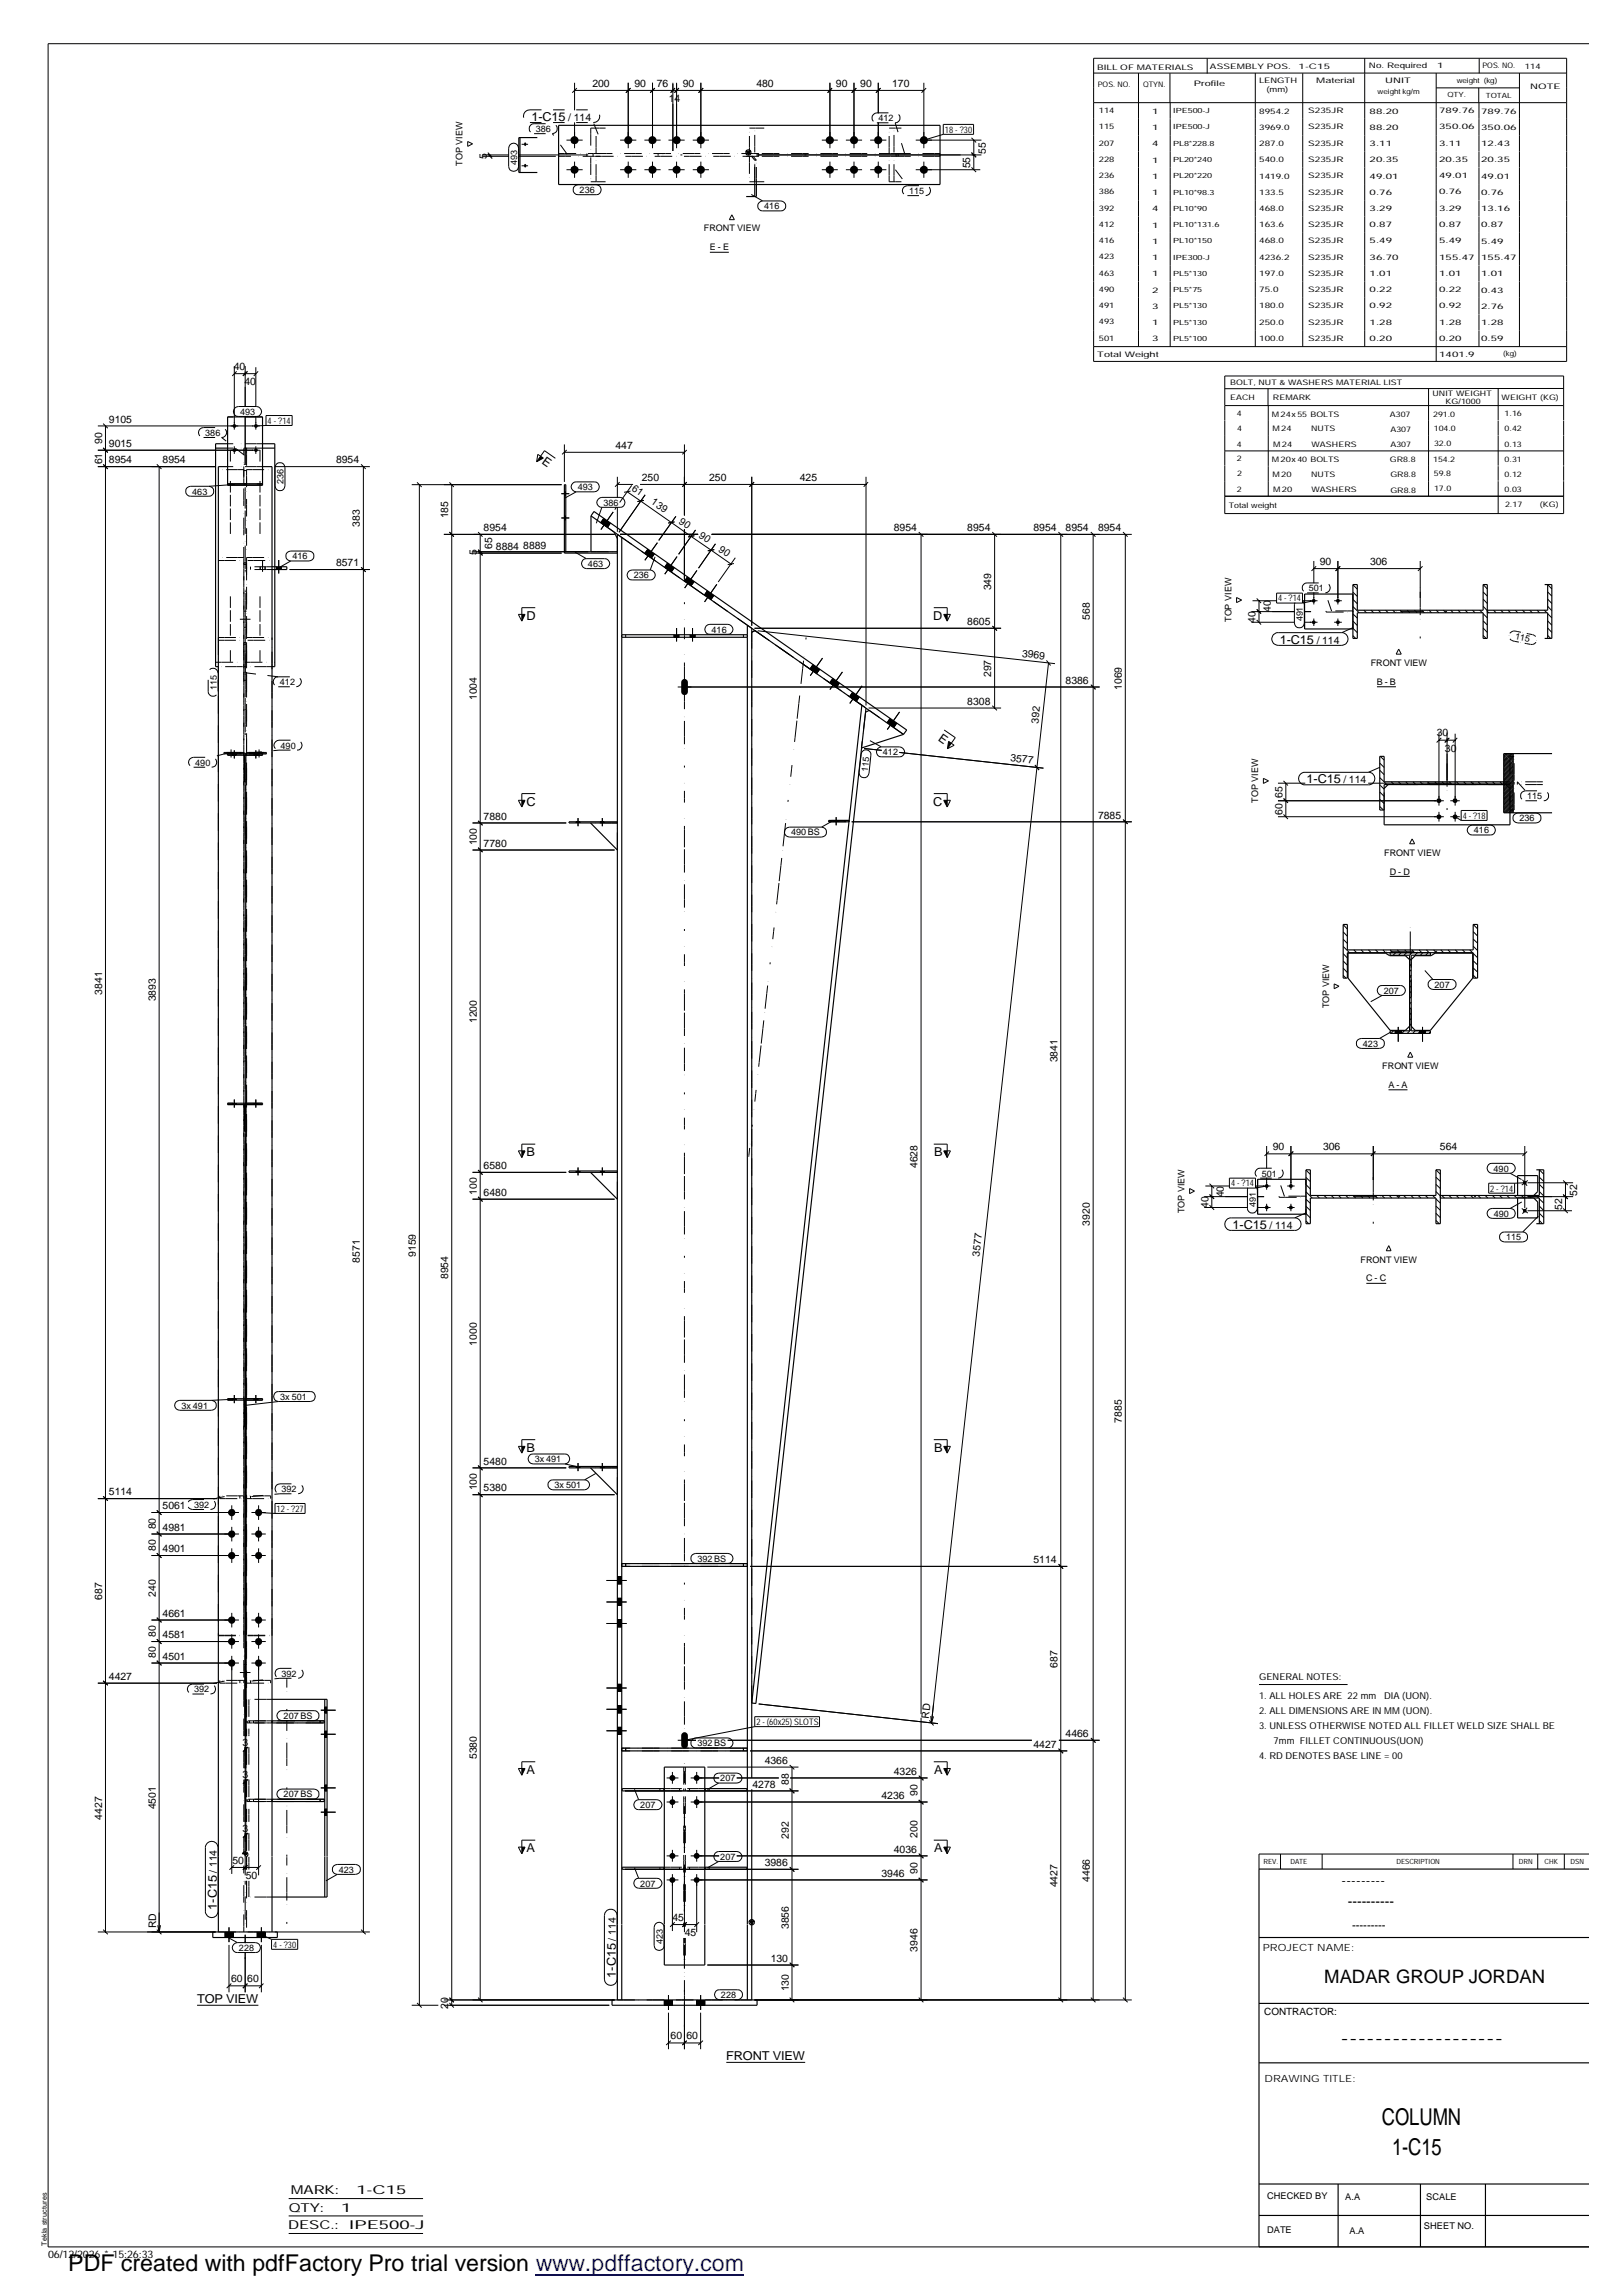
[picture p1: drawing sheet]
<svg xmlns="http://www.w3.org/2000/svg" width="297mm" height="420mm" viewBox="0 0 297 420" stroke-linecap="round" stroke-linejoin="round" font-family="sans-serif">
<defs><g id="words">
<g font-size="4.2">
<text x="252.9" y="389">COLUMN</text>
<text x="254.8" y="394.5">1-C15</text>
<text x="12.5" y="415.8">PDF created with pdfFactory Pro trial version www.pdffactory.com</text>
</g>
<text font-size="3.4" x="242.4" y="363">MADAR GROUP JORDAN</text>
<g font-size="2.5">
<text x="245.5" y="345.1">---------</text>
<text x="246.7" y="349">----------</text>
<text x="245.4" y="374">-------------------</text>
</g>
<g font-size="2.2">
<text x="97.3" y="22.1">1-C15</text>
<text x="99.1" y="84.8" transform="rotate(35 99.1 84.8)">E</text>
<text x="96.4" y="113.5">D</text>
<text x="170.8" y="113.5">D</text>
<text x="234.2" y="117.9">1-C15</text>
<text x="171.6" y="135.5" transform="rotate(35 171.6 135.5)">E</text>
<text x="239.1" y="143.4">1-C15</text>
<text x="96.4" y="147.5">C</text>
<text x="170.8" y="147.5">C</text>
<text x="96.4" y="211.7">B</text>
<text x="170.9" y="211.7">B</text>
<text x="225.6" y="225">1-C15</text>
<text x="96.4" y="265.8">B</text>
<text x="170.9" y="265.8">B</text>
<text x="96.4" y="324.7">A</text>
<text x="170.9" y="324.7">A</text>
<text x="96.4" y="339.1">A</text>
<text x="170.9" y="339.1">A</text>
<text x="39.7" y="349.6" transform="rotate(-90 39.7 349.6)">1-C15</text>
<text x="112.7" y="362" transform="rotate(-90 112.7 362)">1-C15</text>
<text x="36.1" y="366.7">TOP VIEW</text>
<text x="132.9" y="377.2">FRONT VIEW</text>
<text x="53.2" y="401.7">MARK:</text>
<text x="65.2" y="401.7">1-C15</text>
<text x="52.8" y="404.9">QTY:</text>
<text x="62.4" y="404.9">1</text>
<text x="52.7" y="408.1">DESC.:</text>
<text x="63.9" y="408">IPE500-J</text>
</g>
<text font-size="2.1" x="247.5" y="353.1">---------</text>
<g font-size="1.9">
<text x="108.4" y="15.9">200</text>
<text x="116.1" y="15.9">90</text>
<text x="120.2" y="15.9">76</text>
<text x="125" y="15.9">90</text>
<text x="138.4" y="15.9">480</text>
<text x="153" y="15.9">90</text>
<text x="157.4" y="15.9">90</text>
<text x="163.3" y="15.9">170</text>
<text x="104" y="22.1">/ 114</text>
<text x="122.4" y="18.7">14</text>
<text x="89.1" y="29" transform="rotate(-90 89.1 29)">5</text>
<text x="180.4" y="28.1" transform="rotate(-90 180.4 28.1)">55</text>
<text x="177.6" y="30.8" transform="rotate(-90 177.6 30.8)">55</text>
<text x="42.8" y="67.7">40</text>
<text x="44.7" y="70.5">40</text>
<text x="19.9" y="77.4">9105</text>
<text x="18.7" y="81.3" transform="rotate(-90 18.7 81.3)">90</text>
<text x="19.9" y="81.8">9015</text>
<text x="112.6" y="82.1">447</text>
<text x="18.7" y="85" transform="rotate(-90 18.7 85)">61</text>
<text x="19.9" y="84.8">8954</text>
<text x="29.8" y="84.8">8954</text>
<text x="61.5" y="84.8">8954</text>
<text x="115.5" y="89.7" transform="rotate(35 115.5 89.7)">61</text>
<text x="117.5" y="88">250</text>
<text x="129.8" y="88">250</text>
<text x="146.4" y="88">425</text>
<text x="82" y="94.9" transform="rotate(-90 82 94.9)">185</text>
<text x="119" y="92.2" transform="rotate(35 119 92.2)">139</text>
<text x="124.1" y="95.7" transform="rotate(35 124.1 95.7)">90</text>
<text x="65.9" y="96.5" transform="rotate(-90 65.9 96.5)">383</text>
<text x="87.3" y="101.7" transform="rotate(-90 87.3 101.7)">5</text>
<text x="88.5" y="97.2">8954</text>
<text x="90.1" y="100.5" transform="rotate(-90 90.1 100.5)">65</text>
<text x="90.8" y="100.7">8884</text>
<text x="95.8" y="100.5">8889</text>
<text x="127.8" y="98.3" transform="rotate(35 127.8 98.3)">90</text>
<text x="131.4" y="100.8" transform="rotate(35 131.4 100.8)">90</text>
<text x="163.6" y="97.2">8954</text>
<text x="177" y="97.2">8954</text>
<text x="189.1" y="97.2">8954</text>
<text x="195" y="97.2">8954</text>
<text x="201" y="97.2">8954</text>
<text x="61.5" y="103.7">8571</text>
<text x="241.6" y="103.4">90</text>
<text x="250.7" y="103.4">306</text>
<text x="181.4" y="108.1" transform="rotate(-90 181.4 108.1)">349</text>
<text x="199.4" y="113.5" transform="rotate(-90 199.4 113.5)">568</text>
<text x="232.6" y="112.1" transform="rotate(-90 232.6 112.1)">40</text>
<text x="177" y="114.4">8605</text>
<text x="229.8" y="114" transform="rotate(-90 229.8 114)">40</text>
<text x="241" y="117.9">/ 114</text>
<text x="181.4" y="124" transform="rotate(-90 181.4 124)">297</text>
<text x="187" y="120.2" transform="rotate(6 187 120.2)">3969</text>
<text x="195" y="125.2">8386</text>
<text x="87.3" y="128.2" transform="rotate(-90 87.3 128.2)">1004</text>
<text x="177" y="129">8308</text>
<text x="205.3" y="126.3" transform="rotate(-90 205.3 126.3)">1069</text>
<text x="190" y="132.5" transform="rotate(-84 190 132.5)">392</text>
<text x="263" y="134.8">30</text>
<text x="264.5" y="137.7">30</text>
<text x="184.9" y="139.4" transform="rotate(6 184.9 139.4)">3577</text>
<text x="245.9" y="143.4">/ 114</text>
<text x="201" y="149.9">7885</text>
<text x="234.7" y="149.1" transform="rotate(-90 234.7 149.1)">60</text>
<text x="234.7" y="146.1" transform="rotate(-90 234.7 146.1)">65</text>
<text x="87.3" y="154.8" transform="rotate(-90 87.3 154.8)">100</text>
<text x="88.5" y="155">7780</text>
<text x="88.5" y="150.1">7880</text>
<text x="18.7" y="182.1" transform="rotate(-90 18.7 182.1)">3841</text>
<text x="28.5" y="183.3" transform="rotate(-90 28.5 183.3)">3893</text>
<text x="87.3" y="187.3" transform="rotate(-90 87.3 187.3)">1200</text>
<text x="193.5" y="194.5" transform="rotate(-90 193.5 194.5)">3841</text>
<text x="88.5" y="214">6580</text>
<text x="167.9" y="213.9" transform="rotate(-90 167.9 213.9)">4628</text>
<text x="233" y="210.6">90</text>
<text x="242.1" y="210.6">306</text>
<text x="263.5" y="210.6">564</text>
<text x="87.3" y="218.7" transform="rotate(-90 87.3 218.7)">100</text>
<text x="88.5" y="218.9">6480</text>
<text x="221.2" y="221.2" transform="rotate(-90 221.2 221.2)">40</text>
<text x="224" y="219.2" transform="rotate(-90 224 219.2)">40</text>
<text x="285.9" y="221.5" transform="rotate(-90 285.9 221.5)">52</text>
<text x="288.7" y="218.9" transform="rotate(-90 288.7 218.9)">52</text>
<text x="199.4" y="224.4" transform="rotate(-90 199.4 224.4)">3920</text>
<text x="232.4" y="225">/ 114</text>
<text x="65.9" y="231.2" transform="rotate(-90 65.9 231.2)">8571</text>
<text x="76.1" y="230.1" transform="rotate(-90 76.1 230.1)">9159</text>
<text x="179.3" y="230" transform="rotate(-84 179.3 230)">3577</text>
<text x="82" y="234.2" transform="rotate(-90 82 234.2)">8954</text>
<text x="87.3" y="246.3" transform="rotate(-90 87.3 246.3)">1000</text>
<text x="205.3" y="260.5" transform="rotate(-90 205.3 260.5)">7885</text>
<text x="88.5" y="268.1">5480</text>
<text x="19.9" y="273.8">5114</text>
<text x="87.3" y="272.8" transform="rotate(-90 87.3 272.8)">100</text>
<text x="88.5" y="273">5380</text>
<text x="28.5" y="280" transform="rotate(-90 28.5 280)">80</text>
<text x="29.8" y="280.2">4981</text>
<text x="29.8" y="276.3">5061</text>
<text x="28.5" y="283.9" transform="rotate(-90 28.5 283.9)">80</text>
<text x="29.8" y="284.2">4901</text>
<text x="189.1" y="286.2">5114</text>
<text x="18.7" y="292.9" transform="rotate(-90 18.7 292.9)">687</text>
<text x="28.5" y="292.4" transform="rotate(-90 28.5 292.4)">240</text>
<text x="28.5" y="299.7" transform="rotate(-90 28.5 299.7)">80</text>
<text x="29.8" y="299.9">4581</text>
<text x="29.8" y="296">4661</text>
<text x="28.5" y="303.6" transform="rotate(-90 28.5 303.6)">80</text>
<text x="29.8" y="303.9">4501</text>
<text x="193.5" y="305.3" transform="rotate(-90 193.5 305.3)">687</text>
<text x="19.9" y="307.6">4427</text>
<text x="170" y="314.6" transform="rotate(-84 170 314.6)">RD</text>
<text x="44.4" y="319.6">3</text>
<text x="87.3" y="322.1" transform="rotate(-90 87.3 322.1)">5380</text>
<text x="140" y="322.9">4366</text>
<text x="189.1" y="320">4427</text>
<text x="195" y="318">4466</text>
<text x="44.4" y="325.5">3</text>
<text x="137.7" y="327.3">4278</text>
<text x="144.4" y="326.8" transform="rotate(-90 144.4 326.8)">88</text>
<text x="161.3" y="329.4">4236</text>
<text x="163.6" y="324.9">4326</text>
<text x="167.9" y="328.8" transform="rotate(-90 167.9 328.8)">90</text>
<text x="18.7" y="333.1" transform="rotate(-90 18.7 333.1)">4427</text>
<text x="28.5" y="331.3" transform="rotate(-90 28.5 331.3)">4501</text>
<text x="44.4" y="335.3">3</text>
<text x="42.5" y="341.2">50</text>
<text x="140" y="341.6">3986</text>
<text x="144.4" y="336.7" transform="rotate(-90 144.4 336.7)">292</text>
<text x="163.6" y="339.2">4036</text>
<text x="167.9" y="336.5" transform="rotate(-90 167.9 336.5)">200</text>
<text x="39.7" y="342.8" transform="rotate(-90 39.7 342.8)">/ 114</text>
<text x="45" y="344">50</text>
<text x="161.3" y="343.6">3946</text>
<text x="167.9" y="343.1" transform="rotate(-90 167.9 343.1)">90</text>
<text x="193.5" y="345.5" transform="rotate(-90 193.5 345.5)">4427</text>
<text x="199.4" y="344.6" transform="rotate(-90 199.4 344.6)">4466</text>
<text x="28.6" y="353" transform="rotate(-90 28.6 353)">RD</text>
<text x="123.1" y="351.7">45</text>
<text x="144.4" y="353.2" transform="rotate(-90 144.4 353.2)">3856</text>
<text x="112.7" y="355.3" transform="rotate(-90 112.7 355.3)">/ 114</text>
<text x="125.3" y="354.5">45</text>
<text x="141.1" y="359.2">130</text>
<text x="167.9" y="357.3" transform="rotate(-90 167.9 357.3)">3946</text>
<text x="42.3" y="362.9">60</text>
<text x="45.3" y="362.9">60</text>
<text x="144.4" y="364.6" transform="rotate(-90 144.4 364.6)">130</text>
<text x="82" y="367.7" transform="rotate(-90 82 367.7)">20</text>
<text x="122.7" y="373.3">60</text>
<text x="125.6" y="373.3">60</text>
<text x="8.8" y="413.3">06/12/2026 * 15:26:33</text>
</g>
<g font-size="1.8">
<text x="231.1" y="357.3">PROJECT NAME:</text>
<text x="231.4" y="368.9">CONTRACTOR:</text>
<text x="231.4" y="381.2">DRAWING TITLE:</text>
</g>
<g font-size="1.7">
<text x="160.8" y="22.2">412</text>
<text x="98" y="24.2">386</text>
<text x="172.9" y="24.3">18 - ?30</text>
<text x="84.7" y="30.4" transform="rotate(-90 84.7 30.4)">TOP VIEW</text>
<text x="94.7" y="30.2" transform="rotate(-90 94.7 30.2)">493</text>
<text x="106.1" y="35.3">236</text>
<text x="166.4" y="35.5">115</text>
<text x="139.9" y="38.3">416</text>
<text x="128.8" y="42.4">FRONT VIEW</text>
<text x="129.9" y="45.8">E - E</text>
<text x="43.9" y="75.9">493</text>
<text x="49" y="77.6">4 - ?14</text>
<text x="37.5" y="79.8">386</text>
<text x="51.9" y="88.6" transform="rotate(-90 51.9 88.6)">236</text>
<text x="105.7" y="89.7">493</text>
<text x="35.2" y="90.6">463</text>
<text x="110.4" y="92.6">386</text>
<text x="53.5" y="102.4">416</text>
<text x="107.6" y="103.8">463</text>
<text x="116" y="105.9">236</text>
<text x="225.4" y="113.9" transform="rotate(-90 225.4 113.9)">TOP VIEW</text>
<text x="233.9" y="110.1">4 - ?14</text>
<text x="238.5" y="113.7" transform="rotate(-90 238.5 113.7)">491</text>
<text x="239.5" y="108.2">501</text>
<text x="130.2" y="115.8">416</text>
<text x="277.2" y="117.1" transform="rotate(12 277.2 117.1)">115</text>
<text x="51.2" y="125.4">412</text>
<text x="250.9" y="121.9">FRONT VIEW</text>
<text x="252" y="125.3">B - B</text>
<text x="39.7" y="126.3" transform="rotate(-90 39.7 126.3)">115</text>
<text x="51.4" y="137">490</text>
<text x="35.7" y="140.2">490</text>
<text x="158.8" y="141.3" transform="rotate(-84 158.8 141.3)">115</text>
<text x="161.6" y="138.3">412</text>
<text x="230.3" y="147" transform="rotate(-90 230.3 147)">TOP VIEW</text>
<text x="267.7" y="149.9">4 - ?18</text>
<text x="279.5" y="146.3">115</text>
<text x="144.8" y="153">490 BS</text>
<text x="269.7" y="152.6">416</text>
<text x="278.1" y="150.4">236</text>
<text x="253.3" y="156.6">FRONT VIEW</text>
<text x="254.3" y="160.1">D - D</text>
<text x="243.2" y="184.6" transform="rotate(-90 243.2 184.6)">TOP VIEW</text>
<text x="253.2" y="181.9">207</text>
<text x="262.6" y="180.8">207</text>
<text x="249.4" y="191.6">423</text>
<text x="253" y="195.7">FRONT VIEW</text>
<text x="254.1" y="199.1">A - A</text>
<text x="230.9" y="215.4">501</text>
<text x="273.3" y="214.5">490</text>
<text x="225.3" y="217.2">4 - ?14</text>
<text x="229.9" y="220.9" transform="rotate(-90 229.9 220.9)">491</text>
<text x="272.8" y="218.1">2 - ?14</text>
<text x="216.8" y="222.1" transform="rotate(-90 216.8 222.1)">TOP VIEW</text>
<text x="273.4" y="222.8">490</text>
<text x="275.6" y="227.1">115</text>
<text x="249" y="231.1">FRONT VIEW</text>
<text x="250.1" y="234.6">C - C</text>
<text x="33.2" y="257.9">3x 491</text>
<text x="51.3" y="256.3">3x 501</text>
<text x="97.9" y="267.7">3x 491</text>
<text x="51.5" y="273.2">392</text>
<text x="101.5" y="272.5">3x 501</text>
<text x="35.5" y="276.1">392</text>
<text x="50.6" y="276.8">12 - ?27</text>
<text x="127.6" y="285.9">392 BS</text>
<text x="35.5" y="309.8">392</text>
<text x="51.5" y="307">392</text>
<text x="230.4" y="311.1">1. ALL HOLES ARE 22 mm</text>
<text x="230.4" y="307.6">GENERAL NOTES:</text>
<text x="253.3" y="311.1">DIA (UON).</text>
<text x="51.9" y="314.7">207 BS</text>
<text x="138.4" y="315.8">2 - (60x25) SLOTS</text>
<text x="230.4" y="313.8">2. ALL DIMENSIONS ARE IN MM (UON).</text>
<text x="230.4" y="316.5">3. UNLESS OTHERWISE NOTED ALL FILLET WELD SIZE SHALL BE</text>
<text x="127.6" y="319.7">392 BS</text>
<text x="230.4" y="321.9">4. RD DENOTES BASE LINE = 00</text>
<text x="233.1" y="319.2">7mm FILLET CONTINUOUS(UON)</text>
<text x="51.9" y="329.1">207 BS</text>
<text x="131.8" y="326.1">207</text>
<text x="117.2" y="331">207</text>
<text x="131.8" y="340.5">207</text>
<text x="62" y="342.9">423</text>
<text x="117.2" y="345.4">207</text>
<text x="43.7" y="357.2">228</text>
<text x="50" y="356.6">4 - ?30</text>
<text x="121.3" y="355.9" transform="rotate(-90 121.3 355.9)">423</text>
<text x="132" y="365.8">228</text>
<text x="231.9" y="402.5">CHECKED BY</text>
<text x="246.2" y="402.8">A.A</text>
<text x="261" y="402.8">SCALE</text>
<text x="231.9" y="408.8">DATE</text>
<text x="247" y="409">A.A</text>
<text x="260.6" y="408.1">SHEET NO.</text>
</g>
<g font-size="1.4">
<text x="200.8" y="12.8">BILL OF MATERIALS</text>
<text x="200.9" y="16">POS. NO.</text>
<text x="209.2" y="15.9">QTYN.</text>
<text x="218.5" y="15.7">Profile</text>
<text x="221.4" y="12.7">ASSEMBLY POS.</text>
<text x="230.4" y="15.1">LENGTH</text>
<text x="231.8" y="16.9">(mm)</text>
<text x="237.7" y="12.7">1-C15</text>
<text x="240.9" y="15.2">Material</text>
<text x="250.5" y="12.5">No. Required</text>
<text x="253.5" y="15.2">UNIT</text>
<text x="263" y="12.5">1</text>
<text x="271.3" y="12.5">POS. NO.</text>
<text x="279.1" y="12.6">114</text>
<text x="280.1" y="16.3">NOTE</text>
<text x="201.1" y="20.7">114</text>
<text x="201.1" y="23.7">115</text>
<text x="210.9" y="20.8">1</text>
<text x="210.9" y="23.8">1</text>
<text x="230.5" y="20.8">8954.2</text>
<text x="230.5" y="23.7">3969.0</text>
<text x="239.4" y="20.7">S235JR</text>
<text x="239.4" y="23.7">S235JR</text>
<text x="250.7" y="20.8">88.20</text>
<text x="250.7" y="23.7">88.20</text>
<text x="263.4" y="20.7">789.76</text>
<text x="263.4" y="23.7">350.06</text>
<text x="271.1" y="20.8">789.76</text>
<text x="271.1" y="23.8">350.06</text>
<text x="201.1" y="26.7">207</text>
<text x="201.1" y="29.6">228</text>
<text x="210.9" y="26.8">4</text>
<text x="210.9" y="29.8">1</text>
<text x="230.5" y="26.7">287.0</text>
<text x="230.5" y="29.7">540.0</text>
<text x="239.4" y="26.7">S235JR</text>
<text x="239.4" y="29.7">S235JR</text>
<text x="250.7" y="26.7">3.11</text>
<text x="250.7" y="29.7">20.35</text>
<text x="263.4" y="26.7">3.11</text>
<text x="263.4" y="29.7">20.35</text>
<text x="271.1" y="26.8">12.43</text>
<text x="271.1" y="29.7">20.35</text>
<text x="201.1" y="32.6">236</text>
<text x="201.1" y="35.6">386</text>
<text x="210.9" y="32.7">1</text>
<text x="210.9" y="35.7">1</text>
<text x="230.5" y="32.7">1419.0</text>
<text x="230.5" y="35.6">133.5</text>
<text x="239.4" y="32.6">S235JR</text>
<text x="239.4" y="35.6">S235JR</text>
<text x="250.7" y="32.7">49.01</text>
<text x="250.7" y="35.6">0.76</text>
<text x="263.4" y="32.6">49.01</text>
<text x="263.4" y="35.6">0.76</text>
<text x="271.1" y="32.7">49.01</text>
<text x="271.1" y="35.7">0.76</text>
<text x="201.1" y="38.6">392</text>
<text x="201.1" y="41.5">412</text>
<text x="210.9" y="38.7">4</text>
<text x="210.9" y="41.7">1</text>
<text x="230.5" y="38.6">468.0</text>
<text x="230.5" y="41.6">163.6</text>
<text x="239.4" y="38.6">S235JR</text>
<text x="239.4" y="41.6">S235JR</text>
<text x="250.7" y="38.7">3.29</text>
<text x="250.7" y="41.6">0.87</text>
<text x="263.4" y="38.6">3.29</text>
<text x="263.4" y="41.6">0.87</text>
<text x="271.1" y="38.7">13.16</text>
<text x="271.1" y="41.6">0.87</text>
<text x="201.1" y="44.5">416</text>
<text x="201.1" y="47.5">423</text>
<text x="210.9" y="44.6">1</text>
<text x="210.9" y="47.6">1</text>
<text x="230.5" y="44.6">468.0</text>
<text x="230.5" y="47.5">4236.2</text>
<text x="239.4" y="44.5">S235JR</text>
<text x="239.4" y="47.5">S235JR</text>
<text x="250.7" y="44.6">5.49</text>
<text x="250.7" y="47.5">36.70</text>
<text x="263.4" y="44.5">5.49</text>
<text x="263.4" y="47.5">155.47</text>
<text x="271.1" y="44.6">5.49</text>
<text x="271.1" y="47.6">155.47</text>
<text x="201.1" y="50.5">463</text>
<text x="201.1" y="53.5">490</text>
<text x="210.9" y="50.6">1</text>
<text x="210.9" y="53.6">2</text>
<text x="230.5" y="50.5">197.0</text>
<text x="230.5" y="53.5">75.0</text>
<text x="239.4" y="50.5">S235JR</text>
<text x="239.4" y="53.5">S235JR</text>
<text x="250.7" y="50.5">1.01</text>
<text x="250.7" y="53.5">0.22</text>
<text x="263.4" y="50.5">1.01</text>
<text x="263.4" y="53.5">0.22</text>
<text x="271.1" y="50.5">1.01</text>
<text x="271.1" y="53.6">0.43</text>
<text x="201.1" y="56.4">491</text>
<text x="201.1" y="59.4">493</text>
<text x="210.9" y="56.5">3</text>
<text x="210.9" y="59.5">1</text>
<text x="230.5" y="56.5">180.0</text>
<text x="230.5" y="59.4">250.0</text>
<text x="239.4" y="56.5">S235JR</text>
<text x="239.4" y="59.4">S235JR</text>
<text x="250.7" y="56.5">0.92</text>
<text x="250.7" y="59.5">1.28</text>
<text x="263.4" y="56.4">0.92</text>
<text x="263.4" y="59.4">1.28</text>
<text x="271.1" y="56.5">2.76</text>
<text x="271.1" y="59.5">1.28</text>
<text x="200.8" y="65.4">Total Weight</text>
<text x="201.1" y="62.4">501</text>
<text x="210.9" y="62.5">3</text>
<text x="230.5" y="62.4">100.0</text>
<text x="239.4" y="62.4">S235JR</text>
<text x="250.7" y="62.4">0.20</text>
<text x="263.4" y="62.4">0.20</text>
<text x="263.4" y="65.3">1401.9</text>
<text x="271.1" y="62.5">0.59</text>
<text x="225.1" y="70.4">BOLT, NUT &amp; WASHERS MATERIAL LIST</text>
<text x="225.1" y="73.3">EACH</text>
<text x="226.4" y="76.2">4</text>
<text x="232.7" y="76.3">M 24x 55 BOLTS</text>
<text x="233" y="73.2">REMARK</text>
<text x="254.4" y="76.3">A307</text>
<text x="262.2" y="72.4">UNIT WEIGHT</text>
<text x="262.3" y="76.3">291.0</text>
<text x="264.6" y="73.9">KG/1000</text>
<text x="274.8" y="73.2">WEIGHT (KG)</text>
<text x="275.4" y="76.2">1.16</text>
<text x="226.4" y="81.7">4</text>
<text x="226.4" y="78.9">4</text>
<text x="232.9" y="79">M 24</text>
<text x="233" y="81.7">M 24</text>
<text x="239.9" y="79">NUTS</text>
<text x="240" y="81.7">WASHERS</text>
<text x="254.5" y="79.1">A307</text>
<text x="254.5" y="81.9">A307</text>
<text x="262.4" y="78.9">104.0</text>
<text x="262.5" y="81.7">32.0</text>
<text x="275.4" y="79">0.42</text>
<text x="275.4" y="81.7">0.13</text>
<text x="226.4" y="84.5">2</text>
<text x="226.4" y="87.2">2</text>
<text x="232.7" y="84.6">M 20x 40 BOLTS</text>
<text x="232.9" y="87.2">M 20</text>
<text x="239.9" y="87.2">NUTS</text>
<text x="254.4" y="84.6">GR8.8</text>
<text x="254.5" y="87.4">GR8.8</text>
<text x="262.3" y="84.5">154.2</text>
<text x="262.4" y="87.2">59.8</text>
<text x="262.5" y="90">17.0</text>
<text x="275.4" y="84.5">0.31</text>
<text x="275.4" y="87.2">0.12</text>
<text x="224.9" y="93">Total weight</text>
<text x="226.4" y="90">2</text>
<text x="233" y="90">M 20</text>
<text x="240" y="90">WASHERS</text>
<text x="254.5" y="90.2">GR8.8</text>
<text x="275.4" y="90">0.03</text>
<text x="275.5" y="92.9">2.17</text>
<text x="281.8" y="92.8">(KG)</text>
</g>
<g font-size="1.3">
<text x="252.1" y="17.1">weight kg/m</text>
<text x="264.9" y="17.8">QTY.</text>
<text x="266.6" y="15.2">weight (kg)</text>
<text x="271.9" y="17.9">TOTAL</text>
<text x="214.7" y="20.7">IPE500-J</text>
<text x="214.7" y="23.7">IPE500-J</text>
<text x="214.7" y="26.7">PL8*228.8</text>
<text x="214.7" y="29.7">PL20*240</text>
<text x="214.7" y="32.6">PL20*220</text>
<text x="214.7" y="35.6">PL10*98.3</text>
<text x="214.7" y="38.6">PL10*90</text>
<text x="214.7" y="41.6">PL10*131.6</text>
<text x="214.7" y="44.6">PL10*150</text>
<text x="214.7" y="47.5">IPE300-J</text>
<text x="214.7" y="50.5">PL5*130</text>
<text x="214.7" y="53.5">PL5*75</text>
<text x="214.7" y="56.5">PL5*130</text>
<text x="214.7" y="59.4">PL5*130</text>
<text x="214.7" y="62.4">PL5*100</text>
<text x="275.1" y="65.2">(kg)</text>
<text x="231.2" y="341.3">REV.</text>
<text x="236.2" y="341.2">DATE</text>
<text x="255.6" y="341.3">DESCRIPTION</text>
<text x="278" y="341.2">DRN</text>
<text x="282.7" y="341.2">CHK</text>
<text x="287.4" y="341.3">DSN</text>
<text x="8.6" y="411.1" transform="rotate(-90 8.6 411.1)">Tekla structures</text>
</g>
</g></defs>
<g fill="none" stroke="#000" stroke-width=".18">
<path d="M105.2 15.2v5M105.2 16.6h63.9M105.6 16.1l-.9 .9M115 15.2v11.9M115.4 16.1l-.8 .9M119.4 15.2v11.9M119.8 16.1l-.8 .9M122.8 16.9l.7-.8-.8 .9M123.1 15.2v12.4M123.5 16.9l.7-.8-.8 .9M123.8 15.2v11.9M128.3 15.2v11.9"/>
<path d="M128.7 16.1l-.9 .9M151.9 15.2v11.9M152.3 16.1l-.8 .9M156.3 15.2v11.9M156.7 16.1l-.8 .9M160.7 15.2v5.5M161.2 16.1l-.9 .9M169.1 15.2v11.9M169.5 16.1l-.8 .9M200.2 10.7h86.5v55.5h-86.5zM200.2 13.4h86.5M200.2 18.8h86.5"/>
<path d="M208.4 13.4v50.1M214.1 13.4v5.4M214.2 18.8v44.7M220.9 10.7v2.8M229.7 13.4v50.1M238.4 13.4v50.1M249.8 10.7v52.8M262.8 13.4v52.8M262.8 16.1h15.3M270.6 16.1v2.7M270.7 18.8v44.7M270.7 10.7v2.7"/>
<path d="M278.1 13.4v50.1M290.7 8h-281.9v403.4h281.9M85.6 25.9l.9 .4-.9 .5zM88.3 28.4h4.8M88.3 28.6h4.8M89.3 28.2l.8 .8M89.3 27.9l.8 .9M89.7 28.4v.2M93.3 26.5a.91 .91 0 0 1 1-.2 .91 .91 0 0 1 .6 .8v3.4a.91 .91 0 0 1-.9 .9 .91 .91 0 0 1-.9-.9v-3.4zM94.9 28.4h12.8M94.9 28.6h6.8M95.5 26.4h1.1"/>
<path d="M95.5 30.4h1.1M103.7 25.7h2.9M103.7 31.1h2.9M105.2 34.1l.6-.3h3.3a.91 .91 0 0 1 .9 .9 .91 .91 0 0 1-.9 .9h-3.3a.91 .91 0 0 1-.9-.5 .91 .91 0 0 1 .3-1zM105.2 22.4v4.7M105.2 29.6v3M113.5 25.7h3M113.5 31.1h3M115 29.6v3M117.9 25.7h3M117.9 31.1h3M119.4 29.6v3"/>
<path d="M122.3 25.7h3M122.3 31.1h3M123.8 29.6v3M126.8 25.7h3M126.8 31.1h3M128.3 29.6v3M133.9 39.3l.5 .9h-.9zM137.5 35.6l2.1 1.2M138.6 28.4h41M138.9 37.1l.7-.3h3.3a.91 .91 0 0 1 .9 .9 .91 .91 0 0 1-.9 .9h-3.3a.88 .88 0 0 1-.9-.5 .88 .88 0 0 1 .2-1zM150.4 25.7h2.9M150.4 31.1h2.9"/>
<path d="M151.9 29.6v3M154.8 25.7h3M154.8 31.1h3M156.3 29.6v3M159.3 25.7h2.9M159.3 31.1h2.9M160.7 22.4v4.7M160.7 29.6v3M167.6 25.7h12M167.6 31.1h11.8M169.1 29.6v3M172.6 22.8h5.6v1.8h-5.6z"/>
<path d="M172.6 24.6l-3.5 1.1M177.8 30.6l.8 .9M177.8 27.9l.8 .9M177.8 25.2l.8 .9M178.2 25.7v5.4M129.9 46.2h3.5M17.9 78h29.6M18.9 77.6l.8 .8M19.3 78v275.7M42.9 67v11.7M42.9 68.4h3.9M43 74.7l.6-.3h3.3a.91 .91 0 0 1 1 .9 .91 .91 0 0 1-1 .9h-3.3a.91 .91 0 0 1-.8-.5 .91 .91 0 0 1 .2-1z"/>
<path d="M43.3 68l-.8 .8M44.9 67v7.5M44.9 76.2v8.7M45.3 68l-.8 .7M45.3 68l-.9 .8M46.8 67.2v7.3M46.8 76.2v2.5M47.2 68l-.8 .8M48.7 76.1h4.8v1.8h-4.8zM48.7 77.9l-1.9 .1M200.2 63.5h86.5M224.2 74.3h62"/>
<path d="M232.1 71.1v3.2M232.1 74.3v16.5M261.5 71.1v19.7M274.2 71.2v5.8M274.2 77v8.3M286.2 77v-8.2h-62v25.2h62v-5.9M286.2 77v8.3M286.2 71.1l-62 .1M17.9 82.4h29.6M17.9 85.4h21.6M18.9 85l.8 .9M18.9 82l.8 .8"/>
<path d="M28.7 85l.8 .9M29.1 85.4v268.3M34.2 89.3l.7-.3h3.3a.91 .91 0 0 1 .9 .9 .91 .91 0 0 1-.9 .9h-3.3a.91 .91 0 0 1-.9-.5 .91 .91 0 0 1 .2-1zM42.9 81.7v1.4M43 88.7l-4.8 .3M46.8 81.7v1.4M50.3 85.4h17.4M50.6 85a.91 .91 0 0 1 1-.3 .91 .91 0 0 1 .6 .9v3.3a.91 .91 0 0 1-1 .9 .91 .91 0 0 1-.9-.9v-3.3zM66.1 85l.8 .9M66.5 85.4v268.3M75.4 88.7h27.4M76.3 88.3l.9 .9"/>
<path d="M76.8 88.7v278.4M81.2 97.8h31.3M82.3 97.4l.8 .9M82.3 88.3l.8 .9M82.7 88.7v278.4M87.5 97.4l.8 .9M87.9 97.8v268.3M98.4 83.2l1 .7-1.2 .6zM101.6 83.9l-1.9-1.4-1.5 2M102.7 94.8h1.5M102.7 90.4h1.5M103.3 94.5h.2"/>
<path d="M103.3 95.2h.2M103.3 90h.2M103.3 90.8h.2M103.3 82.8h22M103.3 81.4v6.8M103.7 82.4l-.8 .8M104.8 88.5l.7-.3h3.3a.91 .91 0 0 1 .9 .9 .91 .91 0 0 1-.9 .9h-3.3a.92 .92 0 0 1-.9-.5 .92 .92 0 0 1 .2-1zM105.5 90l-2.1 1.2M109.5 91.4l.7-.3h3.3a.91 .91 0 0 1 .9 .9 .91 .91 0 0 1-.9 .9h-3.3a.88 .88 0 0 1-.9-.6 .88 .88 0 0 1 .2-.9zM110.2 92.9l-1.1 2.9M110.5 94.9l-.6 .8M111.7 95.8l-.5 .8"/>
<path d="M112.2 93.7l-2.2 3.2M112.8 92.8l-.3 .5M113 87.3v3.8M113 92.8v4.6M113 88.7h2.9M113.4 88.3l-.8 .8M113.5 97.8h14.3M114.8 90l19 13.3M115.4 89.9l-1.2 .2M115.6 88.9l-2.2 3.1M117.1 88.7h41.4M117.9 91.6l-1.2 .2"/>
<path d="M118.1 90.6l-4.8 6.9M120.3 99.4l-2.3 3.2M123.4 95.5l-1.1 .3M123.7 94.5l-3.1 4.4M125.3 81.4v13M125.3 96.9v9.1M125.7 82.4l-.8 .8M125.7 88.3l-.8 .8M127.1 98.1l-1.2 .2M127.3 97l-3.1 4.5M130.3 97.8h76.8M130.9 99.6l-3.1 4.4"/>
<path d="M137.6 87.3v27.3M138 88.3l-.8 .8M158.5 87.3v41.9M158.9 88.3l-.8 .8M168.1 97.4l.9 .9M168.6 97.8v216M181.6 97.4l.9 .9M182 97.8v31.8M193.7 97.4l.9 .9M194.1 97.8v268.3M199.6 97.4l.9 .9M200.1 97.8v268.3"/>
<path d="M205.5 97.4l.9 .9M206 97.8v268.3M224.2 82.6h62M224.2 90.8h62M274.2 85.3v2.7M274.2 88.1v5.9M286.2 85.3v2.7M50.6 103.8v.5M51 102.5v2.5M51.5 103.8v.5M52.6 101.1l.6-.2h3.4a.91 .91 0 0 1 .8 .9 .91 .91 0 0 1-.8 .9h-3.4a.91 .91 0 0 1-.8-.6 .91 .91 0 0 1 .2-1zM53 104.3h14.7"/>
<path d="M53.2 102.7l-2.1 1.2M66.1 103.8l.8 .9M86.5 101.3h16.3M86.5 101h21.2M87.5 100.8l.8 .9-.8-.8M87.5 100.6l.8 .8M94.9 112.5h1.2l-.6 1.2zM98 111.3h-2.5v2.4M105.2 101.1l2.1 1.2M106.7 102.5l.6-.2h3.4a.91 .91 0 0 1 .9 .9 .91 .91 0 0 1-.9 .9h-3.4a.94 .94 0 0 1-.8-.6 .94 .94 0 0 1 .2-1zM115 104.6l.7-.2h3.3a.91 .91 0 0 1 .9 .9 .91 .91 0 0 1-.9 .9h-3.3a.91 .91 0 0 1-.8-.6 .91 .91 0 0 1 .1-1zM118.6 100.5l-.6 .8"/>
<path d="M119.8 101.4l-.6 .8M119.9 101.9l-.9 2.5M122.2 103.1l-.6 .8M123.4 116.2v.5M123.4 103.9l-.5 .8M123.8 115v2.4M123.9 101.9l-2.2 3.2M124.2 116.2v.5M125.8 105.6l-.5 .8M126.3 116.2v.5M126.7 115v2.4M127 106.5l-.6 .8"/>
<path d="M127.2 116.2v.5M127.6 104.4l-2.3 3.3M129.2 114.6l.7-.3h3.3a.91 .91 0 0 1 1 .9 .91 .91 0 0 1-1 .9h-3.3a.91 .91 0 0 1-.8-.5 .91 .91 0 0 1 .1-1zM129.5 108.2l-.6 .8M130.6 109l-.5 .8M130.7 100.6l-1.2 .2M131.2 107l-2.3 3.2M134.3 103.2l-1.1 .2M134.6 102.1l-3.2 4.5M138.1 115h45.1M138.7 115.5l54.4 6M170.9 111.3h2.5v2.4"/>
<path d="M172.7 112.5h1.2l-.5 1.2zM181.6 114.6l.9 .8M226.3 109.4l.9 .5-.9 .4zM229 113.9h7.9M229 112h7.9M229.2 110h4.5M230 113.5l.8 .8M230 111.5l.8 .9M230 109.6l.8 .8M230.4 110v3.9M233.1 116.2l.6-.4h11.9a1.16 1.16 0 0 1 1.1 1.2 1.16 1.16 0 0 1-1.1 1.2h-11.7a1.19 1.19 0 0 1-1-.8 1.19 1.19 0 0 1 .2-1.2zM233.6 108.6h4.8v1.8h-4.8z"/>
<path d="M238.7 113.9h2.4M238.7 112h1.2M240.5 102.7v4.1M240.5 108.5v2.2M240.5 113.2v1.4M240.5 104.1h19.4M240.5 110l-2.1 .4M240.9 103.7l-.9 .8M241.1 110h-2.8l.4 .7v3.3a.91 .91 0 0 1-.9 .9 .91 .91 0 0 1-.9-.9l.1-3.7M244.2 110h1.4M244.2 113.9h1.4M244.9 102.7v8"/>
<path d="M244.9 113.2v1.4M245.3 103.7l-.9 .8M247.6 107.1l.8 .8M247.6 108.4l.8 .8M247.6 109.7l.8 .8M247.6 111l1.2 1.2M247.6 112.4l.8 .8M247.6 113.7l.8 .8M247.6 115l.8 .8M247.6 116.4l.5 .5M247.6 114.9l-2 .9M249.6 111.7l.5 .5"/>
<path d="M250.9 111.7l.5 .5M252.3 111.7l.4 .5M253.6 111.7l.5 .5M254.9 111.7l.5 .5M256 118.8l.5 1h-1zM256.2 111.7l.5 .5M257.6 111.7l.4 .5M258.9 111.7l.5 .5M259.9 102.7v6.8M260.2 111.7l.5 .5M260.3 103.7l-.8 .8M261.5 111.7l.5 .5"/>
<path d="M262.8 111.7l.6 .5M264.2 111.7l.5 .5M265.5 111.7l.5 .5M266.8 111.7l.5 .5M268.1 111.7l.5 .5M269.5 111.7l.5 .5M270.8 111.7l.5 .5M271.4 107l.8 .8M271.4 108.4l.8 .7M271.4 109.7l.8 .8M271.4 111l.8 .8M271.4 112.4l.8 .7"/>
<path d="M271.4 113.7l.8 .7M271.4 115l.8 .8M271.4 116.3l.6 .6M272.2 111.9l.3 .3M273.3 111.7l.5 .5M274.7 111.7l.5 .5M276 111.7l.5 .5M277.3 111.7l.5 .5M278.6 111.7l.5 .5M280 111.7l.5 .5M281.3 111.7l.5 .5M282.6 111.7l.5 .5"/>
<path d="M283.3 107l.7 .8M283.3 108.4l.7 .7M283.3 109.7l.7 .8M283.3 111l.7 .8M283.3 112.4l.7 .7M283.3 113.7l.7 .8M283.3 115l.7 .8M283.3 116.3l.5 .6M42.5 138v.3M42.9 137.4v1.5M43.3 138v.3M46.5 138v.3"/>
<path d="M46.8 137.4v1.5M47.2 138v.3M124 125.8h77.3M125.3 124.5v2.5M148.8 121.7l-.5 .8M150 122.5l-.6 .8M150.5 120.5l-2.2 3.2M152.4 124.2l-.6 .8M153.6 125.1l-.5 .8M154.2 123l-2.3 3.2M156 126.7l-.5 .9M157.3 127.6l-.6 .8"/>
<path d="M157.8 125.6l-2.3 3.2M157.9 137.5a.89 .89 0 0 1 1-.1 .89 .89 0 0 1 .5 .9l-.4 3.3a.91 .91 0 0 1-.9 .8 .91 .91 0 0 1-.9-1l.4-3.3zM158.2 137l3.2 .4M159 129.6h24.2M159.2 135.6l2.1 1.1M160.7 137l.6-.3h3.3a.91 .91 0 0 1 1 .9 .91 .91 0 0 1-1 1h-3.3a.91 .91 0 0 1-.8-.6 .91 .91 0 0 1 .2-1zM162.9 131.5l-.6 .8M164.1 132.4l-.5 .8M164.6 137.8l26.4 2.8M164.6 130.3l-2.2 3.3M172.8 133.6l2 1.4-1.4 2.1M173.6 135.7l1 .7-1.2 .7z"/>
<path d="M181.6 129.2l.9 .8M191.5 120.9l.8 .9M191.9 121.4l-21.4 194M199.6 125.3l.9 .9M252 125.7h3.5M252.5 139.7l.8 .8M252.6 138.5l.7 .6M263.4 134.1v13.4M263.4 135.5h2.9M263.8 135.1l-.9 .8M264.8 134.1v8.8M265.2 135.1l-.8 .8"/>
<path d="M265.3 135.1l-.8 .8M266.3 134.3v13.2M266.7 135.1l-.8 .8M275.5 138l-.3 .2M275.7 138l-.5 .4M275.9 138l-.7 .7M276.1 138l-.9 .9M276.4 138l-1.2 1.1M276.6 138l-1.4 1.4M276.8 138l-1.6 1.6M276.9 140l-1.7 1.7M276.9 139.7l-1.7 1.7"/>
<path d="M276.9 139.5l-1.7 1.7M276.9 139.3l-1.7 1.7M276.9 139l-1.7 1.8M276.9 138.8l-1.7 1.7M276.9 138.6l-1.7 1.7M276.9 138.3l-1.7 1.7M276.9 138.1l-1.7 1.7M44.9 143.7v199.6M45 143.7v193.5M86.5 155.6h26M86.5 150.7h17.1M87.5 155.2l.8 .8"/>
<path d="M87.5 150.3l.8 .8M94.9 146.5h1.2l-.6 1.2zM98 145.3h-2.5v2.4M105.5 150.5v.2M105.8 149.8v1.5M106.1 150.5v.2M109.9 150.5v.2M110.2 149.8v1.5M110.6 150.5v.2M143.8 151.7l.7-.3h5.9a.91 .91 0 0 1 .9 .9 .91 .91 0 0 1-.9 .9h-5.9a.91 .91 0 0 1-.9-.5 .91 .91 0 0 1 .2-1zM152.4 150.2l-2 1.2M152.5 150.2v.3"/>
<path d="M153 149.6v1.5M153.5 150.2v.3M155.9 150.5h51.2M170.9 145.3h2.5v2.4M172.7 146.5h1.2l-.5 1.2zM189.4 140l.8 1-.7-.9M205.5 150l.9 .8-.8-.7M231.2 142.5l1 .5-1 .4zM233.9 146.6h30.3M233.9 149.5h30.3M233.9 143.4h5M234.9 149.1l.8 .8"/>
<path d="M234.9 146.2l.8 .8M234.9 143l.8 .8M235.3 143.4v6.1M238 141.7l.6-.3h11.8a1.14 1.14 0 0 1 1.2 1.1 1.14 1.14 0 0 1-1.2 1.2h-11.6a1.14 1.14 0 0 1-1-.7 1.14 1.14 0 0 1 .2-1.3zM250.4 143.4h26.2M252.5 141l.8 .8M252.5 142.4l1.3 1.2M252.5 143.7l.8 .8M252.5 145l.8 .8M252.5 146.3l.8 .8M252.5 147.7l.7 .6M252.6 140.5l-2.2 .9"/>
<path d="M254.6 143.1l.5 .5M255.9 143.1l.6 .5M257.3 143.1l.5 .5M258.4 153.6l.5 .9h-.9zM258.6 143.1l.5 .5M259.9 143.1l.5 .5M261.3 143.1l.4 .5M262.6 143.1l.5 .5M263.4 148.6v1.8M263.9 143.1l.5 .5M265.3 143.1l.4 .5M265.4 146.6h1.8"/>
<path d="M265.4 149.5h1.8M266.3 148.6v1.8M266.3 149.5l1.1 .7M266.6 143.1l.4 .5M267.4 148.4h4.8v1.8h-4.8zM267.9 143.1l.5 .5M268.8 151.3l.7-.3h3.3a.91 .91 0 0 1 .9 1 .91 .91 0 0 1-.9 .9h-3.3a.88 .88 0 0 1-.9-.6 .88 .88 0 0 1 .2-1zM269.2 143.1l.5 .5M270.6 143.1l.4 .5M271.9 143.1l.5 .5M273.2 143.1l.5 .5M274.5 143.1l.5 .5"/>
<path d="M276.9 148.8h.1M276.9 148.5l-.3 .3M276.9 148.3l-.5 .5M276.9 148l-.7 .8M276.9 147.8l-.9 1M276.9 147.6l-1.2 1.2M276.9 147.4l-1.4 1.4M276.9 147.2l-1.6 1.6M276.9 146.9l-1.7 1.7M276.9 146.7l-1.7 1.7M276.9 146.4l-1.7 1.8M276.9 146.2l-1.7 1.7"/>
<path d="M276.9 146l-1.7 1.7M276.9 145.8l-1.7 1.6M276.9 145.5l-1.7 1.7M276.9 145.3l-1.7 1.7M276.9 145l-1.7 1.8M276.9 144.8l-1.7 1.7M276.9 144.6l-1.7 1.7M276.9 144.4l-1.7 1.7M276.9 144.1l-1.7 1.7M276.9 143.9l-1.7 1.7M276.9 143.7l-1.7 1.7M276.9 143.4l-1.7 1.8"/>
<path d="M276.9 143.2l-1.7 1.7M276.9 143l-1.7 1.7M276.9 142.7l-1.7 1.7M276.9 142.5l-1.7 1.7M276.9 142.3l-1.7 1.7M276.9 142l-1.7 1.8M276.9 141.8l-1.7 1.7M276.9 141.6l-1.7 1.7M276.9 141.4l-1.7 1.6M276.9 141.1l-1.7 1.7M276.9 140.9l-1.7 1.7M276.9 140.7l-1.7 1.7"/>
<path d="M276.9 140.4l-1.7 1.8M276.9 140.2l-1.7 1.7M277.2 149.1l.6-.3h3.3a.91 .91 0 0 1 .9 1 .91 .91 0 0 1-.9 .9h-3.3a.91 .91 0 0 1-.9-.6 .91 .91 0 0 1 .3-1zM245.8 169.3l.8 .8M245.8 170.6l.8 .8M245.8 172l.8 .7M245.8 173.3l1.2 1.1M245.8 174.6l.8 .8M245.8 175.9l.8 .8M245.8 177.2l.8 .9M245.8 178.6l.5 .5M247.8 173.9l.5 .5"/>
<path d="M249.1 173.9l.5 .5M250.4 173.9l.6 .5M251.8 173.9l.5 .5M253.1 173.9l.5 .5M254.3 160.4h3.7M254.4 173.9l.5 .5M255.4 174.4l-.4 .5M255.7 173.9l.5 .5M256.4 174.4l-.4 .5M257.1 173.9l.5 .5M257.4 174.4l-.4 .5M258.3 175.6l-.3 .3"/>
<path d="M258.3 176.5l-.3 .4M258.3 177.5l-.3 .3M258.3 178.5l-.3 .4M258.3 179.5l-.3 .3M258.4 173.9l.5 .5M258.4 174.4l-.4 .5M259.4 174.4l-.4 .5M259.7 173.9l.5 .5M260.4 174.4l-.4 .5M260.8 177.7l1.5 1.6M261.1 173.9l.4 .5M261.4 174.4l-.5 .5"/>
<path d="M261.6 179.6l.7-.3h3.3a.91 .91 0 0 1 .9 .9 .91 .91 0 0 1-.9 .9h-3.3a.92 .92 0 0 1-.9-.5 .92 .92 0 0 1 .2-1zM262.4 173.9l.4 .5M263.7 173.9l.5 .5M265 173.9l.5 .5M266.4 173.9l.4 .5M267.7 173.9l.5 .5M269 173.9l.5 .5M269.6 169.2l.8 .9M269.6 170.6l.8 .8M269.6 171.9l.8 .8M269.6 173.2l.8 .8M269.6 174.5l.8 .8"/>
<path d="M269.6 175.9l.8 .8M269.6 177.2l.8 .8M269.6 178.5l.6 .6M244.2 180.1l.9 .5-.9 .4zM248.5 190.4l.6-.3h3.4a.91 .91 0 0 1 .9 .9 .91 .91 0 0 1-.9 .9h-3.4a.91 .91 0 0 1-.8-.5 .91 .91 0 0 1 .2-1zM252.3 180.7l.6-.3h3.4a.91 .91 0 0 1 .9 .9 .91 .91 0 0 1-.9 .9h-3.4a.94 .94 0 0 1-.8-.5 .94 .94 0 0 1 .2-1zM252.9 182.2l-2 1.2M254.1 199.5h3.5M254.6 188.9l-2.1 1.2M255 188.7l-.4 .5M255.4 188.7v.5M255.9 188v2.7"/>
<path d="M256 188.7l-.4 .5M256.5 188.7v.5M257 188.7l-.4 .5M258.1 192.6l.5 .9h-1zM258.3 180.5l-.3 .3M258.3 181.5l-.3 .3M258.3 182.5l-.3 .3M258.3 183.5l-.3 .3M258.3 184.5l-.3 .3M258.3 185.5l-.3 .3M258.3 186.5l-.3 .3M258.3 187.5l-.3 .3"/>
<path d="M258.3 188.5l-.7 .7M259 188.7l-.4 .5M259.8 188.7v.5M260 188.7l-.5 .5M260.3 188v2.7M260.9 188.7v.5M261 188.7l-.4 .5M261.8 188.9l-.3 .3M42.5 202v.2M42.9 201.3v1.5M43.3 202v.2M46.5 202v.2"/>
<path d="M46.8 201.3v1.5M47.2 202v.2M86.5 219.5h26M86.5 214.6h17.1M87.5 219.1l.8 .9M87.5 214.2l.8 .9M94.9 210.7h1.2l-.6 1.2zM98 209.5h-2.5v2.4M105.5 214.4v.2M105.8 213.7v1.5M106.1 214.4v.2M109.9 214.4v.2"/>
<path d="M110.2 213.7v1.5M110.6 214.4v.2M170.9 209.5h2.5v2.4M172.7 210.7h1.2l-.5 1.2zM217.7 217.6l.9 .5-.9 .4zM220.4 219.1h7.9M220.6 217.1h4.5M221.4 216.7l.8 .9M221.4 218.7l.8 .8M221.8 217.1v4M225 215.7h4.8v1.8h-4.8zM230.1 219.1h1.3"/>
<path d="M231.8 209.8v4.1M231.8 215.6v2.2M231.8 211.2h47.3M231.8 217.1l-2 .4M232.2 210.8l-.8 .8M232.5 217.1h-2.8l.4 .7v3.4a.91 .91 0 0 1-.9 .9 .91 .91 0 0 1-.9-.9l.1-3.7M235.6 217.1h1.3M236.3 209.8v8M236.7 210.8l-.9 .8M239 214.2l.8 .8M239 215.6l.8 .7M239 216.9l.8 .8"/>
<path d="M239 218.2l1.2 1.1M239 219.5l.8 .8M241 218.9l.5 .4M242.3 218.9l.5 .4M243.6 218.9l.5 .4M245 218.9l.4 .4M246.3 218.9l.5 .4M247.6 218.9l.5 .4M249 218.9l.4 .4M250.3 218.9l.4 .4M251.3 209.8v6.2M251.6 218.9l.5 .4"/>
<path d="M251.7 210.8l-.8 .8M252.9 218.9l.5 .4M254.3 218.9l.4 .4M255.6 218.9l.5 .4M256.9 218.9l.5 .4M258.2 218.9l.5 .4M259.5 218.9l.6 .4M260.9 218.9l.5 .4M262.2 218.9l.5 .4M262.8 214.2l.8 .8M262.8 215.5l.8 .8M262.8 216.8l.8 .8"/>
<path d="M262.8 218.1l.8 .8M262.8 219.5l.8 .8M263.9 218.9l.5 .4M265.2 218.9l.5 .4M266.5 218.9l.5 .4M267.8 218.9l.6 .4M269.2 218.9l.5 .4M270.5 218.9l.5 .4M271.8 218.9l.5 .4M272.4 213.2l.6-.2h3.4a.91 .91 0 0 1 .9 .9 .91 .91 0 0 1-.9 .9h-3.4a.94 .94 0 0 1-.8-.6 .94 .94 0 0 1 .2-1zM272.5 216.6h4.7v1.8h-4.7zM273.1 218.9l.5 .4"/>
<path d="M274.4 218.9l.6 .4M275.8 218.9l.5 .4M276.4 214.8l2.1 1.1M277.1 218.9l.5 .4M278.4 218.9l.5 .4M278.6 216l.9 1.1M279.1 209.8v11.3M279.1 216.5l-1.9 .1M279.5 210.8l-.9 .8M279.6 219.1h8.3M279.6 216.5h8.3M279.6 216.1l-1.1 .9"/>
<path d="M279.8 218.9l.4 .4M281.1 218.9l.5 .4M281.7 214.2l.8 .8M281.7 215.5l.8 .8M281.7 216.8l.8 .8M281.7 218.1l.8 .8M281.7 219.5l.8 .8M286.1 216.1l.8 .9M286.1 218.7l.8 .8M286.5 216.5v5.2M220.4 221.1h7.9M221.4 220.6l.8 .9"/>
<path d="M224.5 223.3l.6-.3h11.8a1.14 1.14 0 0 1 1.2 1.1 1.14 1.14 0 0 1-1.2 1.2h-11.6a1.13 1.13 0 0 1-1.1-.7 1.13 1.13 0 0 1 .3-1.3zM230.1 221.1h2.4M231.8 220.4v1.3M235.6 221.1h1.3M236.3 220.4v1.3M239 220.9l.8 .7M239 222.2l.8 .8M239 223.5l.5 .5M239.1 222l-2.2 1M250.1 234.9h3.6M254.2 228l.4 1h-.9zM262.8 220.8l.8 .8"/>
<path d="M262.8 222.1l.8 .8M262.8 223.4l.6 .6M272.5 221.5l.6-.3h3.3a.91 .91 0 0 1 .9 .9 .91 .91 0 0 1-.9 1h-3.3a.91 .91 0 0 1-.9-.6 .91 .91 0 0 1 .3-1zM274.7 225.8l.6-.2h3.4a.91 .91 0 0 1 .9 .9 .91 .91 0 0 1-.9 .9h-3.4a.91 .91 0 0 1-.8-.6 .91 .91 0 0 1 .2-1zM278.5 221.2l1.1 .9M278.5 220l-2.1 1.2M279.5 221.1l-.9 1.1M279.6 221.7h8.1M281.6 222.6l-2.9 3M281.7 220.8l.8 .8M281.7 222.1l.8 .8M281.7 223.4l.6 .6"/>
<path d="M286.1 221.2l.8 .9M32.3 256.6l.6-.2h5.8a.91 .91 0 0 1 .9 .9 .91 .91 0 0 1-.9 .9h-5.8a.91 .91 0 0 1-.9-.6 .91 .91 0 0 1 .3-1zM42.5 256.1v.2M42.9 255.4v1.5M43 256.2l-4.3 .2M43.3 256.1v.2M46.5 256.1v.2M46.8 255.4v1.5M47.2 256.1v.2M50.3 255l.7-.2h5.8a.91 .91 0 0 1 .9 .9 .91 .91 0 0 1-.9 .9h-5.8a.93 .93 0 0 1-.8-.6 .93 .93 0 0 1 .1-1zM51 256.6l-6.2 .7M17.9 274.4h21.8"/>
<path d="M18.9 273.9l.8 .8M27.7 276.9h16M28.7 276.5l.8 .8M42.4 275.6v2.7M42.4 279.5v2.7M46 276.9h2.6M47.3 275.6v2.7M47.3 279.5v2.7M47.3 276.9l3 .2M50.3 275.3h5.5v1.8h-5.5zM86.5 273.6h26M86.5 268.7h17.1"/>
<path d="M87.5 273.3l.8 .8M87.5 268.3l.8 .9M94.9 264.8h1.2l-.6 1.2zM96.9 266.4l.3-.2h.4h5.8a.91 .91 0 0 1 .9 .9 .91 .91 0 0 1-.9 .9h-5.8a.94 .94 0 0 1-.9-.6 .94 .94 0 0 1 .2-1zM98 263.6h-2.5v2.4M100.5 271.2l.7-.3h5.8a.91 .91 0 0 1 .9 .9 .91 .91 0 0 1-.9 1h-5.8a.92 .92 0 0 1-.9-.6 .92 .92 0 0 1 .2-1zM103.4 268l2.5 .6M105.5 268.5v.2M105.8 267.8v1.5M106.1 268.5v.2M109.1 269.7l-2.1 1.2M109.9 268.5v.2"/>
<path d="M110.2 267.8v1.5M110.6 268.5v.2M170.9 263.6h2.5v2.4M172.7 264.8h1.2l-.5 1.2zM27.7 280.8h16M27.7 284.8h16M27.7 296.6h16M28.7 296.2l.8 .8M28.7 284.4l.8 .8M28.7 280.4l.8 .9M42.4 283.5v2.6M42.4 295.3v2.6"/>
<path d="M42.4 299.2v2.6M46 280.8h2.6M46 284.8h2.6M46 296.6h2.6M47.3 283.5v2.6M47.3 295.3v2.6M47.3 299.2v2.6M111 289.3h3.7M111 293.3h3.7M111 297.2h3.7M113 290h.8M113 288.7h.8"/>
<path d="M113 293.9h.8M113 292.6h.8M113 297.9h.8M113 296.5h.8M126.7 284.6l.6-.2h5.9a.91 .91 0 0 1 1 .9 .91 .91 0 0 1-1 .9h-5.9a.91 .91 0 0 1-.8-.6 .91 .91 0 0 1 .2-1zM137.3 286.8h58M193.7 286.3l.9 .9M17.9 308.1h21.8M18.9 307.7l.8 .8M27.7 300.5h16M27.7 304.5h16M28.7 304l.8 .9"/>
<path d="M28.7 300.1l.8 .8M42.4 303.1v40M45.3 319.8l-.9 .9M45.4 319.8l-.8 .9M46 300.5h2.6M46 304.5h2.6M47.3 303.1v40.2M51 313.4l.6-.2h5.9a.91 .91 0 0 1 .9 .9 .91 .91 0 0 1-.9 .9h-5.9a.91 .91 0 0 1-.8-.6 .91 .91 0 0 1 .2-1zM58.7 313.1h2.7M58.7 317.5h2.7M59.4 313.6h.5M59.4 312.5h.5"/>
<path d="M59.4 318.1h.5M59.4 316.9h.5M111 309h3.7M111 312.9h3.7M111 316.9h3.7M113 309.7h.8M113 308.4h.8M113 313.6h.8M113 312.3h.8M113 317.5h.8M113 316.2h.8M124 318.6h3.4"/>
<path d="M125.3 317.4v2.4M126.7 318.5l.6-.3h5.9a.91 .91 0 0 1 1 .9 .91 .91 0 0 1-1 .9h-5.9a.88 .88 0 0 1-.8-.5 .88 .88 0 0 1 .2-1zM133.2 318.6h55.6M138.1 314.3h11.9v1.8h-11.9zM138.1 316.1l-12.8 2.5M138.9 312l32.8 3.6M168.6 314.5v51.6M170.1 315l.8 .9M170.3 314.2l.2 1.2M170.9 314.2l-.4 1.2M170.9 311.9l-.4 3.5M193.8 318.6h7.5"/>
<path d="M199.6 318.2l.9 .8M230.4 308.4h16.2M37.9 337.4a1.16 1.16 0 0 1 1.3-.2 1.16 1.16 0 0 1 .7 1v11.7a1.16 1.16 0 0 1-1.1 1.2 1.16 1.16 0 0 1-1.2-1.2v-11.9zM44.9 326.2h.1M44.9 320.3h.1M44.9 336h.1M45.3 325.8l-.9 .8M45.3 335.6l-.9 .8M45.4 325.8l-.8 .8M45.4 335.6l-.8 .8M51 327.8l.6-.3h5.9a.91 .91 0 0 1 .9 .9 .91 .91 0 0 1-.9 1h-5.9a.91 .91 0 0 1-.8-.6 .91 .91 0 0 1 .2-1zM58.7 327.3h2.7"/>
<path d="M58.7 331.8h2.7M59.4 327.9h.5M59.4 326.8h.5M59.4 332.3h.5M59.4 331.2h.5M94.9 338.2h1.2l-.6 1.2zM94.9 323.8h1.2l-.6 1.2zM98 322.5h-2.5v2.5M98 336.9h-2.5v2.5M114.4 327.9h31.7M116.1 327.6l.8 1.9M116.2 329.8l.7-.3h3.3a.91 .91 0 0 1 1 .9 .91 .91 0 0 1-1 .9h-3.3a.91 .91 0 0 1-.8-.6 .91 .91 0 0 1 .1-.9z"/>
<path d="M122 325.5h2.2M122 329.9h2.2M122 339.8h2.2M123.1 324.4v2.2M123.1 328.8v2.2M123.1 338.7v2.1M126.4 325.5h5.2M126.4 329.9h43.4M126.4 339.8h5.2M127.5 324.4v2.2M127.5 328.8v2.2M127.5 338.7v2.1"/>
<path d="M129.5 323.5h16.6M130.9 339.3l.6-.3h3.4a.91 .91 0 0 1 .9 .9 .91 .91 0 0 1-.9 .9h-3.4a.91 .91 0 0 1-.8-.6 .91 .91 0 0 1 .2-.9zM130.9 324.9l.6-.3h3.4a.91 .91 0 0 1 .9 .9 .91 .91 0 0 1-.9 .9h-3.4a.93 .93 0 0 1-.8-.5 .93 .93 0 0 1 .2-1zM131.5 326.4l-2 1.2M134.8 325.5h7.7M134.8 339.8h35M137.3 320.5h58M144.5 327.4l.9 .9M144.5 323.1l.9 .8M144.6 325.5h25.2M144.9 323.5v42.6M168.1 339.3l.9 .9"/>
<path d="M168.1 329.5l.9 .8M168.1 325.1l.9 .8M170.9 322.5h2.5v2.5M170.9 336.9h2.5v2.5M172.7 338.2h1.2l-.5 1.2zM172.7 323.8h1.2l-.5 1.2zM193.7 320.1l.9 .9M234.4 339.4v2.8M242 339.4v2.8M276.9 339.4v2.8M281.4 339.4v2.8M286.3 339.4v2.8"/>
<path d="M290.7 339.4h-60.3v2.8M17.9 353.7h21.6M18.9 353.3l.8 .8M28.7 353.3l.8 .8M28.9 352.5l.2 1.2M29.4 352.5l-.3 1.2M41.2 353.7v1M41.4 354.5l2 1.1M41.9 352.8v2.8M41.9 356.1v8.6M42.4 341.9h4.9M42.7 353.7v1"/>
<path d="M42.8 355.9l.6-.3h3.3a.91 .91 0 0 1 1 1 .91 .91 0 0 1-1 .9h-3.3a.88 .88 0 0 1-.8-.6 .88 .88 0 0 1 .2-1zM42.8 341.5l-.8 .8M44.9 354.2v1.5M44.9 357.4v7.3M45.3 341.5l-.9 .8M47.1 353.7v1M47.8 341.5l-.9 .8M47.8 352.8v2.8M47.8 356.1v8.6M47.8 354.2l1.9 .8M48.6 353.7v1M49.7 355h4.8v1.9h-4.8z"/>
<path d="M50.3 353.7h17.4M61.1 341.6l.6-.3h3.4a.91 .91 0 0 1 .9 .9 .91 .91 0 0 1-.9 1h-3.4a.91 .91 0 0 1-.8-.6 .91 .91 0 0 1 .2-1zM61.7 343.2l-2.1 1.1M66.1 353.3l.8 .8M111 349.9a1.16 1.16 0 0 1 1.2-.3 1.16 1.16 0 0 1 .7 1.1v11.6a1.16 1.16 0 0 1-1.1 1.2 1.16 1.16 0 0 1-1.2-1.2v-11.6l.1-.5zM114.4 342.2h31.7M116.1 341.9l.8 2M116.2 344.1l.7-.2h3.3a.91 .91 0 0 1 1 .9 .91 .91 0 0 1-1 .9h-3.3a.94 .94 0 0 1-.8-.6 .94 .94 0 0 1 .1-1zM120 352.2a.91 .91 0 0 1 1-.2 .91 .91 0 0 1 .5 .8v3.4a.91 .91 0 0 1-.9 .9 .91 .91 0 0 1-.9-.9v-3.4zM122 344.2h2.2M123.1 343.1v10.4M123.1 352.3h4.4"/>
<path d="M123.5 351.9l-.9 .9M125.3 344.7v9M125.7 351.9l-.8 .9M126.4 344.2h43.4M127.5 343.1v10.6M127.9 351.9l-.8 .9M129.5 359.7h16.6M131.5 340.8l-2 1.2M144.5 359.3l.9 .8-.8-.7M144.5 341.8l.9 .8M168.1 343.8l.9 .8M36.1 367.1h11.2"/>
<path d="M41.9 363.6h5.9M42.3 363.1l-.8 .9M45.3 363.1l-.9 .9M48.2 363.1l-.8 .9M75.4 367.1h4.8M76.3 366.7l.9 .8M81.2 367.1h30.3M81.2 366.1h31.3M82.3 366.7l.8 .8M82.3 365.7l.8 .9M87.5 365.7l.8 .9M121.6 366.1v1"/>
<path d="M122.3 365.3v2.7M122.3 368.5v6.7M122.3 374h5.9M122.8 373.6l-.9 .8M123.1 366.1v1M125.3 366.6v8.6M125.7 373.6l-.8 .8M127.5 366.1v1M128.2 365.3v2.7M128.2 368.5v6.7M128.7 373.6l-.9 .8M129 366.1v1"/>
<path d="M131 364.5l.7-.2h3.3a.91 .91 0 0 1 .9 .9 .91 .91 0 0 1-.9 .9h-3.3a.94 .94 0 0 1-.8-.6 .94 .94 0 0 1 .1-1zM132.9 377.6h14.5M138.1 366.1h69M144.5 365.7l.9 .9M168.1 365.7l.9 .9M193.7 365.7l.9 .9M199.6 365.7l.9 .9M205.5 365.7l.9 .9M52.8 402.5h24.6M52.8 405.7h24.6M52.8 408.9h24.6"/>
</g>
<g fill="#000">
<path d="M136.6 27.7h.8l-.4 .7zM98.9 83.5l.5 .4-1.2 .6zM95.5 112.5h.6l-.6 1.2zM172.7 112.5h.7v1.2zM173.6 135.7l.5 .4-.7 1zM95.5 146.5h.6l-.6 1.2zM172.7 146.5h.7v1.2zM95.5 210.7h.6l-.6 1.2zM172.7 210.7h.7v1.2zM95.5 264.8h.6l-.6 1.2zM172.7 264.8h.7v1.2zM44.5 339.3h.8l-.4 .6z"/>
<path d="M95.5 338.2h.6l-.6 1.2zM95.5 323.8h.6l-.6 1.2zM172.7 338.2h.7v1.2zM172.7 323.8h.7v1.2zM137.2 351.7h.8l-.4 .6z"/>
<path d="M96.1 26.1l.2 .2-.2 .5-.2-.3z" fill-rule="evenodd"/>
<path d="M96.1 30l.2 .2-.2 .5-.2-.2z" fill-rule="evenodd"/>
<path d="M42.7 77.7a.36 .36 0 0 1 .5 .1 .36 .36 0 0 1-.1 .5h-.3l-.2-.2z" fill-rule="evenodd"/>
<path d="M42.7 82.2l.4-.1a.34 .34 0 0 1 .1 .5 .34 .34 0 0 1-.5 .1 .34 .34 0 0 1 0-.5z" fill-rule="evenodd"/>
<path d="M103.3 94.5h.2v.7h-.2z" fill-rule="evenodd"/>
<path d="M103.3 90h.2v.8h-.2z" fill-rule="evenodd"/>
<path d="M103.3 94.5h.2v.7h-.2z" fill-rule="evenodd"/>
<path d="M103.3 90h.2v.8h-.2z" fill-rule="evenodd"/>
<path d="M110.5 94.9l1.2 .9-.5 .8-1.3-.9z" fill-rule="evenodd"/>
<path d="M110.5 94.9l1.2 .9-.5 .8-1.3-.9z" fill-rule="evenodd"/>
<path d="M50.6 103.8h.9v.5h-.9z" fill-rule="evenodd"/>
<path d="M50.6 103.8h.9v.5h-.9z" fill-rule="evenodd"/>
<path d="M118.6 100.5l1.2 .9-.6 .8-1.2-.9z" fill-rule="evenodd"/>
<path d="M118.6 100.5l1.2 .9-.6 .8-1.2-.9z" fill-rule="evenodd"/>
<path d="M122.2 103.1l1.2 .8-.5 .8-1.3-.8z" fill-rule="evenodd"/>
<path d="M122.2 103.1l1.2 .8-.5 .8-1.3-.8z" fill-rule="evenodd"/>
<path d="M123.4 116.2h.8v.5h-.8z" fill-rule="evenodd"/>
<path d="M123.4 116.2h.8v.5h-.8z" fill-rule="evenodd"/>
<path d="M126.3 116.2h.9v.5h-.9z" fill-rule="evenodd"/>
<path d="M126.3 116.2h.9v.5h-.9z" fill-rule="evenodd"/>
<path d="M125.8 105.6l1.2 .9-.6 .8-1.1-.9z" fill-rule="evenodd"/>
<path d="M125.8 105.6l1.2 .9-.6 .8-1.1-.9z" fill-rule="evenodd"/>
<path d="M129.5 108.2l1.1 .8-.5 .8-1.2-.8z" fill-rule="evenodd"/>
<path d="M129.5 108.2l1.1 .8-.5 .8-1.2-.8z" fill-rule="evenodd"/>
<path d="M42.5 138h.8v.3h-.8z" fill-rule="evenodd"/>
<path d="M42.5 138h.8v.3h-.8z" fill-rule="evenodd"/>
<path d="M46.5 138h.7v.3h-.7z" fill-rule="evenodd"/>
<path d="M46.5 138h.7v.3h-.7z" fill-rule="evenodd"/>
<path d="M124.8 124.5a.6 .6 0 0 1 .7-.2 .6 .6 0 0 1 .4 .6v1.8a.61 .61 0 0 1-.6 .6 .61 .61 0 0 1-.6-.6v-1.8z" fill-rule="evenodd"/>
<path d="M148.8 121.7l1.2 .8-.6 .8-1.1-.8z" fill-rule="evenodd"/>
<path d="M148.8 121.7l1.2 .8-.6 .8-1.1-.8z" fill-rule="evenodd"/>
<path d="M152.4 124.2l1.2 .9-.5 .8-1.3-.9z" fill-rule="evenodd"/>
<path d="M152.4 124.2l1.2 .9-.5 .8-1.3-.9z" fill-rule="evenodd"/>
<path d="M156 126.7l1.3 .9-.6 .8-1.2-.8z" fill-rule="evenodd"/>
<path d="M156 126.7l1.3 .9-.6 .8-1.2-.8z" fill-rule="evenodd"/>
<path d="M162.9 131.5l1.2 .9-.5 .8-1.3-.9z" fill-rule="evenodd"/>
<path d="M162.9 131.5l1.2 .9-.5 .8-1.3-.9z" fill-rule="evenodd"/>
<path d="M105.5 150.5h.6v.2h-.6z" fill-rule="evenodd"/>
<path d="M105.5 150.5h.6v.2h-.6z" fill-rule="evenodd"/>
<path d="M109.9 150.5h.7v.2h-.7z" fill-rule="evenodd"/>
<path d="M109.9 150.5h.7v.2h-.7z" fill-rule="evenodd"/>
<path d="M152.5 150.2h1v.3h-1z" fill-rule="evenodd"/>
<path d="M255.4 188.7h1.1v.5h-1.1z" fill-rule="evenodd"/>
<path d="M255.4 188.7h1.1v.5h-1.1z" fill-rule="evenodd"/>
<path d="M259.8 188.7h1.1v.5h-1.1z" fill-rule="evenodd"/>
<path d="M259.8 188.7h1.1v.5h-1.1z" fill-rule="evenodd"/>
<path d="M42.5 202h.8v.2h-.8z" fill-rule="evenodd"/>
<path d="M42.5 202h.8v.2h-.8z" fill-rule="evenodd"/>
<path d="M46.5 202h.7v.2h-.7z" fill-rule="evenodd"/>
<path d="M46.5 202h.7v.2h-.7z" fill-rule="evenodd"/>
<path d="M105.5 214.4h.6v.2h-.6z" fill-rule="evenodd"/>
<path d="M105.5 214.4h.6v.2h-.6z" fill-rule="evenodd"/>
<path d="M109.9 214.4h.7v.2h-.7z" fill-rule="evenodd"/>
<path d="M109.9 214.4h.7v.2h-.7z" fill-rule="evenodd"/>
<path d="M231.6 216.9l.4-.1 .2 .2-.2 .5h-.3l-.2-.2z" fill-rule="evenodd"/>
<path d="M231.6 220.8l.4-.1a.34 .34 0 0 1 .2 .5 .34 .34 0 0 1-.5 .1 .34 .34 0 0 1-.1-.5z" fill-rule="evenodd"/>
<path d="M42.5 256.1h.8v.2h-.8z" fill-rule="evenodd"/>
<path d="M42.5 256.1h.8v.2h-.8z" fill-rule="evenodd"/>
<path d="M46.5 256.1h.7v.2h-.7z" fill-rule="evenodd"/>
<path d="M46.5 256.1h.7v.2h-.7z" fill-rule="evenodd"/>
<path d="M105.5 268.5h.6v.2h-.6z" fill-rule="evenodd"/>
<path d="M105.5 268.5h.6v.2h-.6z" fill-rule="evenodd"/>
<path d="M109.9 268.5h.7v.2h-.7z" fill-rule="evenodd"/>
<path d="M109.9 268.5h.7v.2h-.7z" fill-rule="evenodd"/>
<path d="M113 288.7h.8v1.3h-.8z" fill-rule="evenodd"/>
<path d="M113 288.7h.8v1.3h-.8z" fill-rule="evenodd"/>
<path d="M113 292.6h.8v1.3h-.8z" fill-rule="evenodd"/>
<path d="M113 292.6h.8v1.3h-.8z" fill-rule="evenodd"/>
<path d="M113 296.5h.8v1.4h-.8z" fill-rule="evenodd"/>
<path d="M113 296.5h.8v1.4h-.8z" fill-rule="evenodd"/>
<path d="M59.4 312.5h.5v1.1h-.5z" fill-rule="evenodd"/>
<path d="M59.4 312.5h.5v1.1h-.5z" fill-rule="evenodd"/>
<path d="M59.4 316.9h.5v1.2h-.5z" fill-rule="evenodd"/>
<path d="M59.4 316.9h.5v1.2h-.5z" fill-rule="evenodd"/>
<path d="M113 308.4h.8v1.3h-.8z" fill-rule="evenodd"/>
<path d="M113 308.4h.8v1.3h-.8z" fill-rule="evenodd"/>
<path d="M113 312.3h.8v1.3h-.8z" fill-rule="evenodd"/>
<path d="M113 312.3h.8v1.3h-.8z" fill-rule="evenodd"/>
<path d="M113 316.2h.8v1.3h-.8z" fill-rule="evenodd"/>
<path d="M113 316.2h.8v1.3h-.8z" fill-rule="evenodd"/>
<path d="M59.4 326.8h.5v1.1h-.5z" fill-rule="evenodd"/>
<path d="M59.4 326.8h.5v1.1h-.5z" fill-rule="evenodd"/>
<path d="M59.4 331.2h.5v1.1h-.5z" fill-rule="evenodd"/>
<path d="M59.4 331.2h.5v1.1h-.5z" fill-rule="evenodd"/>
<path d="M124.8 317.3a.6 .6 0 0 1 .7-.1 .6 .6 0 0 1 .4 .6v1.7a.61 .61 0 0 1-.6 .6 .61 .61 0 0 1-.6-.6v-1.7z" fill-rule="evenodd"/>
<path d="M41.2 353.7h1.5v1h-1.5z" fill-rule="evenodd"/>
<path d="M41.2 353.7h1.5v1h-1.5z" fill-rule="evenodd"/>
<path d="M47.1 353.7h1.5v1h-1.5z" fill-rule="evenodd"/>
<path d="M47.1 353.7h1.5v1h-1.5z" fill-rule="evenodd"/>
<path d="M121.6 366.1h1.5v1h-1.5z" fill-rule="evenodd"/>
<path d="M121.6 366.1h1.5v1h-1.5z" fill-rule="evenodd"/>
<path d="M127.5 366.1h1.5v1h-1.5z" fill-rule="evenodd"/>
<path d="M127.5 366.1h1.5v1h-1.5z" fill-rule="evenodd"/>
<circle cx="105.1" cy="25.6" r=".74"/>
<circle cx="105.1" cy="31.1" r=".74"/>
<circle cx="115" cy="25.7" r=".74"/>
<circle cx="115" cy="31.1" r=".74"/>
<circle cx="119.4" cy="31.1" r=".74"/>
<circle cx="119.4" cy="25.6" r=".74"/>
<circle cx="123.9" cy="31.1" r=".73"/>
<circle cx="123.9" cy="25.7" r=".73"/>
<circle cx="128.3" cy="31.1" r=".74"/>
<circle cx="128.3" cy="25.6" r=".74"/>
<circle cx="151.9" cy="25.6" r=".74"/>
<circle cx="151.9" cy="31.1" r=".74"/>
<circle cx="156.3" cy="31.1" r=".74"/>
<circle cx="156.3" cy="25.7" r=".74"/>
<circle cx="160.7" cy="25.6" r=".74"/>
<circle cx="160.7" cy="31.1" r=".74"/>
<circle cx="169.1" cy="31.1" r=".73"/>
<circle cx="169.1" cy="25.7" r=".73"/>
<circle cx="46.8" cy="78" r=".35"/>
<circle cx="46.8" cy="82.4" r=".34"/>
<circle cx="240.4" cy="113.9" r=".34"/>
<circle cx="240.4" cy="110" r=".34"/>
<circle cx="244.9" cy="113.9" r=".35"/>
<circle cx="244.9" cy="110" r=".35"/>
<circle cx="263.3" cy="146.6" r=".45"/>
<circle cx="263.4" cy="149.5" r=".45"/>
<circle cx="266.3" cy="146.6" r=".44"/>
<circle cx="266.3" cy="149.5" r=".45"/>
<circle cx="236.3" cy="217.1" r=".36"/>
<circle cx="279.1" cy="216.5" r=".34"/>
<circle cx="236.3" cy="221.1" r=".36"/>
<circle cx="279.1" cy="221.6" r=".35"/>
<circle cx="42.4" cy="276.9" r=".68"/>
<circle cx="47.3" cy="276.9" r=".66"/>
<circle cx="42.4" cy="284.8" r=".68"/>
<circle cx="42.4" cy="280.9" r=".68"/>
<circle cx="42.4" cy="296.6" r=".68"/>
<circle cx="47.3" cy="284.8" r=".66"/>
<circle cx="47.3" cy="280.9" r=".66"/>
<circle cx="47.3" cy="296.6" r=".66"/>
<circle cx="42.4" cy="304.4" r=".66"/>
<circle cx="42.4" cy="300.5" r=".68"/>
<circle cx="47.3" cy="304.5" r=".65"/>
<circle cx="47.3" cy="300.5" r=".66"/>
<circle cx="123.1" cy="329.9" r=".54"/>
<circle cx="123.1" cy="339.8" r=".55"/>
<circle cx="123.1" cy="325.5" r=".55"/>
<circle cx="127.5" cy="329.9" r=".54"/>
<circle cx="127.5" cy="339.8" r=".55"/>
<circle cx="127.5" cy="325.5" r=".55"/>
<circle cx="123.1" cy="344.2" r=".54"/>
<circle cx="127.5" cy="344.2" r=".54"/>
</g>
<g fill="none" stroke="#000" stroke-width=".18" stroke-dasharray="2.1 2.1" stroke-linecap="butt">
<path d="M97 22.4h11.6M97 20.1h11.6M97 20.1a1.16 1.16 0 0 0-1.2 1.2 1.16 1.16 0 0 0 1.2 1.1M97.7 24.5h3.4M97.7 22.6h3.4M97.7 22.6a.91 .91 0 0 0-.8 1 .91 .91 0 0 0 .8 .9M101.1 24.5a.91 .91 0 0 0 .9-.9 .91 .91 0 0 0-.9-1M103.8 28.2l-2.7-3.7M108.6 22.4a1.16 1.16 0 0 0 1.2-1.1 1.16 1.16 0 0 0-1.2-1.2M109.5 24.6l-.9-2.2M160.5 22.5h3.3M160.5 20.7h3.3"/>
<path d="M160.5 20.7a.91 .91 0 0 0-.9 .9 .91 .91 0 0 0 .9 .9M163.8 22.5a.91 .91 0 0 0 .9-.9 .91 .91 0 0 0-.9-.9M163.9 31.1l2.2 2.9M165.6 28.2l-1.8-5.7M166.1 35.8h3.3M166.1 34h3.3M166.1 34a.91 .91 0 0 0-1 .9 .91 .91 0 0 0 1 .9M169.4 35.8a.91 .91 0 0 0 .9-.9 .91 .91 0 0 0-.9-.9M37.3 78.3h3.3M37.3 78.3a.91 .91 0 0 0-1 .9 .91 .91 0 0 0 1 .9M37.3 80.1h3.3M40.6 80.1a.91 .91 0 0 0 .9-.9 .91 .91 0 0 0-.9-.9"/>
<path d="M42.2 84.5v-3.2M42.2 90.2v-3.3M42.2 92.7v-3.2M42.2 95.2v-3.2M42.2 97.7v-3.2M44.7 83.4l-4.1-3.3M47.6 84.5v-3.2M47.6 90.2v-3.3M47.6 92.7v-3.2M47.6 95.2v-3.2M47.6 97.7v-3.2M42.2 111.3v-3.2"/>
<path d="M42.2 113.8v-3.2M42.2 116.4v-3.2M43.9 113.4h1.9M44.6 111.9h.5M44.6 114.9h.5M47.6 111.3v-3.2M47.6 113.8v-3.2M47.6 116.4v-3.2M47.6 103.8v.5M48 102.5v2.5M48.5 103.8v.5M239.2 108.5h3.4"/>
<path d="M239.2 106.7h3.4M239.2 106.7a.91 .91 0 0 0-.9 .9 .91 .91 0 0 0 .9 .9M242.6 108.5a.91 .91 0 0 0 .9-.9 .91 .91 0 0 0-.9-.9M243.7 111.9l-1.1-3.4M35.4 138.6h3.3M35.4 138.6a.91 .91 0 0 0-.9 1 .91 .91 0 0 0 .9 .9M38.1 126.6v-3.4M38.1 126.6a.91 .91 0 0 0 .9 .9 .91 .91 0 0 0 .9-.9M39.9 126.6v-3.4M39.9 123.2a.91 .91 0 0 0-.9-.9 .91 .91 0 0 0-.9 .9M41.7 137.8l-3 .8M41.8 138v-.2"/>
<path d="M42.2 121.2v-3.3M42.3 138.7v-1.5M42.8 138v-.2M44.7 123.1l6.2 .8M45.8 137.8l5.3-.5M46.9 138v-.2M47.4 138.7v-1.5M47.6 121.2v-3.3M47.9 138v-.2M50.9 125.7h3.3M50.9 123.9h3.3M50.9 123.9a.91 .91 0 0 0-.9 .9 .91 .91 0 0 0 .9 .9"/>
<path d="M51.1 137.3h3.3M51.1 135.5h3.3M51.1 135.5a.91 .91 0 0 0-1 .9 .91 .91 0 0 0 1 .9M54.2 125.7a.91 .91 0 0 0 1-.9 .91 .91 0 0 0-1-.9M54.4 137.3a.91 .91 0 0 0 .9-.9 .91 .91 0 0 0-.9-.9M35.4 140.5h3.3M38.7 140.5a.91 .91 0 0 0 1-.9 .91 .91 0 0 0-1-1M152.5 150.5v-.3M153 151.1v-1.5M153.5 150.5v-.3M277.7 143.1l1.5 1.7M279.2 146.6h3.3"/>
<path d="M279.2 144.8h3.3M279.2 144.8a.91 .91 0 0 0-.9 .9 .91 .91 0 0 0 .9 .9M282.5 146.6a.91 .91 0 0 0 .9-.9 .91 .91 0 0 0-.9-.9M230.6 215.7h3.3M230.6 213.9h3.3M230.6 213.9a.91 .91 0 0 0-.9 .9 .91 .91 0 0 0 .9 .9M233.9 215.7a.91 .91 0 0 0 1-.9 .91 .91 0 0 0-1-.9M235.1 219l-1.2-3.3M34.5 275.9l.1 .2 .6 .3M35.2 276.4h3.3M35.2 274.5h3.3M35.2 274.5l-.6 .3-.1 .2"/>
<path d="M38.5 276.4a.91 .91 0 0 0 1-1 .91 .91 0 0 0-1-.9M41.1 274l-2.6 .5M46 274l5.2-.5M51.2 273.5h3.4M51.2 271.7h3.4M51.2 271.7a.91 .91 0 0 0-.9 .9 .91 .91 0 0 0 .9 .9M54.6 273.5a.91 .91 0 0 0 .9-.9 .91 .91 0 0 0-.9-.9M35.2 310.1h3.3M35.2 308.3h3.3M35.2 308.3a.91 .91 0 0 0-.9 .9 .91 .91 0 0 0 .9 .9M38.5 310.1a.91 .91 0 0 0 1-.9 .91 .91 0 0 0-1-.9M41.1 307.8l-2.6 .5"/>
<path d="M43.9 306.2h1.9M44.6 304.7h.5M44.6 307.7h.5M46 307.8l5.2-.5M51.2 307.3h3.4M51.2 305.4h3.4M51.2 305.4a.91 .91 0 0 0-.9 .9 .91 .91 0 0 0 .9 1M54.6 307.3a.91 .91 0 0 0 .9-1 .91 .91 0 0 0-.9-.9"/>
</g>
<g fill="none" stroke="#000" stroke-width=".21">
<path d="M95.2 25.2v6.4M98.3 25.2h-3.3v6.4h3.3M102.2 22.9h69.8v10.9h-69.8zM136.6 27.7h.8l-.4 .7zM138.1 33.8v2.2M138.4 33.8v2.2h-1.8M41.7 76.3h6.3v12.6h-6.3zM39.5 82h2.2M41.7 81.2h-2.2v40.8h.5M41.7 85.4h-1.7v268.3M41.7 88.6h6.3M48 82h2.3"/>
<path d="M48 81.2h2.3v22.6M48 85.4h1.8v268.3M108.2 94.4l.5-.8 57.2 40-.5 .9M108.2 94.4l57.2 40.1M108.2 94.4v6.6M112.4 97.4l.6 1.2M113 97.8v268.3M113.8 98.4v267.7M49.8 103.8h2.7v.5h-2.7M50.3 104.3v17.7h-.5M103.3 101h9.7M103.5 101v-12.3h-.2v12.6h9.7"/>
<path d="M113.8 116.2h23M113.8 116.7h23M136.8 114.5v251.6M137.6 115v210.5M138.2 115.4l-.6 .3M247.6 107h.8v4.7h23v-4.7h.8v9.9h-.8v-4.7h-23v4.7h-.8zM247.6 108.8h-8.8v6.3h8.8M272.2 112.2h11.1v4.7M282.7 107h1.3v9.9h-1.3M283.3 107v4.7h-11.1M41.7 138h6.3v.3h-6.3zM44.7 138.3v4.9h.3v-4.9"/>
<path d="M157.7 129.1l-20.1 182.7 .7 .1 20.2-182.3M159.1 130l-.7 .4M165.4 134.5l-7.8 2.4M276.9 138v10.8M284.1 138h-8.9v10.8h8.9M108.1 150.7l4.9 4.9M113 150.5h-8.9v.2h8.9M151.7 150.2h3.7v.3h-3.7zM254 143.6l-.7 .8M275.2 143.6h-21.9v7.4h23.1v-2.2M275.2 143.1h-21.9v-4.6h-.8v9.8h.8M245.8 169.2h.8v4.7h23v-4.7h.8v9.9h-.8v-4.7h-23v4.7h-.8z"/>
<path d="M254.4 174.4v.5h3.6v13.8h-3.6v.5h7.4v-.5h-3.5v-13.8h3.5v-.5M258 175.7l-.8-.7h-2.9l-.7-.5h-6.9v4.6l7.7 9.5h2.8l.8-.7M258.3 175.7l.7-.7h2.9l.7-.5h6.9v4.6l-7.7 9.5h-2.8l-.7-.7M41.7 202h6.3v.2h-6.3zM44.7 202.2v4.9h.3v-4.9M108.1 214.6l4.9 4.9M113 214.4h-8.9v.2h8.9M239 214.2h.8v4.7h23v-4.7h.8v9.8h-.8v-4.7h-23v4.7h-.8zM239 215.9h-8.8v6.4h8.8M263.6 219.3h18.1v4.7M277.7 218.9v-3.7h3.7v2.9l-.7 .8M277.7 219.3v3.7h3.7v-3l-.7-.7"/>
<path d="M281.2 214.2h1.3v9.8h-1.3M281.7 214.2v4.7h-18.1M41.7 256.1h6.3v.2h-6.3zM44.7 256.3v4.9h.3v-4.9M108.1 268.7l4.9 4.9M113 268.5h-8.9v.2h8.9M113.8 286.8h23M113.8 286.3h23M49.8 311.1h10.1v36.2h-10.1M49.8 315h9.6v.4h-9.6M59.4 311.1v36.2M44.4 339.5a.48 .48 0 0 1 .7-.4 .48 .48 0 0 1-.1 .8"/>
<path d="M44.6 339.5l-.1-.2h.8l-.3 .3M49.8 329.4h9.6v.4h-9.6M113.8 320.5h23M113.8 320h23M121.6 323.5h7.4v36.2h-7.4zM121.6 327.4h-7.7v.5h7.7M129 327.4h7.7v.5h-7.7M137.6 327.6v38.5M38.9 353.7h11.9v1h-11.9zM121.6 341.8h-7.7v.4h7.7M129 341.8h7.7v.4h-7.7M137.2 351.7h.8l-.4 .6z"/>
<path d="M230.4 354.7h60.3M290.7 342.2h-60.3v69.2h60.3M112 366.1h26.6v1h-26.6zM230.4 377.7h60.3M230.4 366.8h60.3M230.4 399.8h60.3M244.9 399.8v11.6M260 399.8v11.6M271.9 399.8v11.6M230.4 405.6h60.3"/>
<circle cx="137" cy="27.9" r=".49"/>
<circle cx="137.6" cy="351.9" r=".49"/>
</g>
<g fill="none" stroke="#000" stroke-width=".18" stroke-dasharray="1.1 0 2.1 .7 0 1.4" stroke-linecap="butt">
<path d="M102.2 28.1h7.7M102.2 28.6v-.5M107.4 28.6v-.5M108.1 23.5v9.8M108.1 33.3h2.7M108.5 28.6v-.5M109.1 28.1v-4.6M109.1 33.3v-4.7M109.1 28.6h29.8M109.9 28.6h-7.7M110.8 23.5h-2.7M137.2 28.1v-4.6"/>
<path d="M137.2 28.6v4.7M137.2 33.3h2.7M137.2 23.5h2.7M137.8 28.6h-1.2M138.1 33.3v-9.8M138.1 33.8v-4.5M138.1 29.3l-.6-.7M138.1 29.3h.3M138.4 29.3l-.6-.7M138.4 33.8v-4.5M138.6 28.6v-.5M138.9 28.6v-.5"/>
<path d="M138.9 28.1h-29.8M162.7 33.3v-4.7M162.7 28.1v-4.6M163.6 33.3v-9.8M164 28.6v-.5M164.1 28.6h-25.5M164.1 28.1h-25.5M164.4 28.6v-.5M165 23.5h-2.3M165 33.3h-2.3M172 28.6v-.5M172 28.1h-8"/>
<path d="M172 28.6h-8M48 76.3h-6.3M41.7 88.6h6.3M44.6 86h-4.6M44.6 86.1h.5M44.6 85h.5M44.6 88.6v-6.6M44.6 82h.5M44.6 88.6h.5M45.1 86v231.8M45.1 86h4.7M45.1 82v6.6"/>
<path d="M45.1 88.6h-.5M48 82h-6.3M48 81.2h-6.3M48 85.4h-6.3M112.4 97.4l-4.2-3M40 102.6h9.8M40 116.7v182.8M40 117.2h9.8M40 116.7h4.6M44.6 102.1h-4.6M44.6 103v196.4M44.6 103.3h.5"/>
<path d="M44.6 117.6v6.9M44.6 117.9h.5M45.1 102.1h4.7M45.1 103v196.4M45.1 116.7h4.7M45.1 103h-.5M45.1 117.6v6.9M45.1 117.6h-.5M45.1 103.8v.5M45.8 103.8v.5M49.8 103.8h-4.7M49.8 104.3h-4.7"/>
<path d="M50.3 103.8v.5M108.2 101h4.8M113 101v.3M113 101v-2.4M113.8 116.2v.5M114.5 116.7v-.5M136.1 116.7v-.5M136.8 116.2v.5M137.6 115l-24.6-17.2M138.2 115.4l20.3 14.2M238.8 115.1v-6.3M242.7 111.8v.3"/>
<path d="M242.7 112.1h4.9M247.6 115.1v-6.3M247.6 108.8v6.3M247.6 112.1v-.3M247.6 111.8h-4.9M39.5 121.2h10.8M41 138h3.7M41 138v-.2M41 137.8h3.7M43.9 138v-.2M44.6 122h.5M44.7 138h-3.7"/>
<path d="M44.7 138v-.2M44.7 137.8h-3.7M44.7 138.3h.3M45.1 137.8h3.7M45.1 138v-.2M45.1 124.5h-.5M45.8 138v-.2M48 138.3h-6.3M48 138h-6.3M48.8 137.8h-3.7M48.8 137.8v.2M48.8 138h-3.7"/>
<path d="M49.8 122h-9.8M157.7 129.1l-19.5-13.7M158.4 130.4l-.8 6.5M165.4 134.5l-6.3-4.5M276.4 138.5v4.6M277.1 138.5h-.7M113 155.6v-4.9M113 150.7h-4.9M113 150.5v.2M151.7 150.5h3.7M151.7 150.2v.3M154.6 150.5v-.3"/>
<path d="M155.4 150.5v-.3M155.4 150.2h-3.7M253.3 148.3v-3.9M275.6 143.6h-21.6M276.4 143.6h-1.2M276.4 143.6v4.7M276.4 148.3h.7M276.4 143.1h-1.2M276.4 144.4l-.8-.8M276.4 148.8v-4.4M277.1 148.3v-9.8M277.1 143.6v-.5"/>
<path d="M277.7 143.6v-.5M282.4 143.1h-5.3M282.4 143.6h-5.3M258 187.9v-12.2M258.3 187.9v-12.2M44.7 202.2h.3M48 202.2h-6.3M48 202h-6.3M113 214.4v.2M113 219.5v-4.9M113 214.6h-4.9M234.1 219v.2"/>
<path d="M234.1 219.2h4.9M239 219.2v-.2M239 219h-4.9M239 215.9v6.4M280.7 218.9h-3M280.7 219.3h-3M230.2 222.3v-6.4M239 222.3v-6.4M44.7 256.3h.3M48 256.3h-6.3M48 256.1h-6.3M40.2 273.9v.5"/>
<path d="M40.2 274.4h4.4M43.9 273.9v.5M44.6 273.9h-4.4M44.6 274.4v-.5M45.1 274.4h4.4M45.1 273.9v.5M45.8 273.9v.5M49.5 274.4v-.5M49.5 273.9h-4.4M113 273.6v-4.9M113 268.7h-4.9M113 268.5v.2"/>
<path d="M40 299.4h9.8M40 299.5h9.8M49.8 299.5v-182.8M113.8 286.3v.5M113.8 286.8v-.5M114.5 286.8v-.5M136.1 286.8v-.5M136.8 286.3h-23M136.8 286.8h-23M136.8 286.8v-.5M40.2 307.6v.5M40.2 308.1h4.4"/>
<path d="M43.9 307.6v.5M44.6 317.8v-231.8M44.6 307.6h-4.4M44.6 308.1v-.5M45.1 319.9v3.8M45.1 308.1h4.4M45.1 307.6v.5M45.1 311.1v6.7M45.2 315.4h14.2M45.2 315v.4M45.6 311.1v6.7M45.6 319.9v3.8"/>
<path d="M45.6 315v.4M45.8 307.6v.5M46.4 315.4v-.4M49.5 308.1v-.5M49.5 307.6h-4.4M49.8 311.1h-4.7M49.8 315v.4M49.8 315h-4.6M49.8 315.4h-4.6M58.6 315.4v-.4M59.4 315.4v-.4M59.4 315h-14.2"/>
<path d="M137.6 311.8v-196.1M44.6 339.5v-3.9M44.6 323.7v-3.8M44.6 333.5v-7.7M45.1 325.8v7.7M45.1 335.6v4.3M45.1 339.9v2.4M45.2 329.4v.4M45.2 329.8h14.2M45.6 325.8v7.7M45.6 335.6v4.3M45.6 339.9v2.4"/>
<path d="M45.6 329.4v.4M46.4 329.8v-.4M49.8 329.4h-4.6M49.8 329.4v.4M49.8 329.8h-4.6M58.6 329.8v-.4M59.4 329.8v-.4M59.4 329.4h-14.2M113.8 320.5v-.5M113.8 320v.5M114.5 320.5v-.5M120.8 327.9v-.5"/>
<path d="M121.5 327.9v-.5M121.6 327.4h3.5M121.6 327.9v-.5M121.6 327.9h3.5M124.4 327.4v.5M125.1 323.5v26.4M125.1 327.4v.5M125.4 323.5v26.4M125.4 327.4v.5M126.2 327.4v.5M129 327.9h-3.6M129 327.9v-.5"/>
<path d="M129 327.4h-3.6M129.1 327.9v-.5M129.8 327.9v-.5M136.1 320.5v-.5M136.8 320.5v-.5M136.8 320h-23M136.8 320.5h-23M40 353.7h9.8M44.6 353.7v-12.2M45.1 344.3v9.4M45.1 344.3v3M45.6 344.3v3"/>
<path d="M49.8 347.3h-4.7M120.8 342.2v-.4M121.5 342.2v-.4M121.6 341.8h3.5M121.6 342.2v-.4M121.6 342.2h3.5M124.4 341.8v.4M125.1 352v.3M125.1 352.3v.4M125.1 354.8v4.9M125.1 341.8v.4M125.4 352v.3"/>
<path d="M125.4 352.3v.4M125.4 354.8v4.9M125.4 341.8v.4M126.2 341.8v.4M129 342.2h-3.6M129 342.2v-.4M129 341.8h-3.6M129.1 342.2v-.4M129.8 342.2v-.4M113 366.1h24.6"/>
</g>
<g fill="none" stroke="#000" stroke-width=".18" stroke-dasharray=".4 3.2 0 .7 1.4 0 2.8 .7 0 1.4 1.4 0 2.8" stroke-linecap="butt">
<path d="M124.9 28.4h-4.6M147.2 28.4h3.8M44.9 104.3v95M147.5 116.7l-10.5 95.1M259.9 116.9v-9.9M264.8 112h-9.8M264.8 148.3v-9.8M269.7 143.4h-9.8M258.1 179.1v-9.9M263 174.2h-9.8M256.2 219.1h-9.8M270.1 219.1h-.5"/>
<path d="M251.3 224v-9.8M44.9 317.8v-228.7M52.5 313.2v-6M44.9 339.5v-3.9M44.9 323.7v-3.8M44.9 333.5v-7.7M52.5 339.9v-10.6M52.5 327.6v-12.6M44.9 358.6v-1.2M44.9 342.3v-.8M44.9 355.7v-11.4M52.5 352.2v-12.3"/>
<path d="M125.3 352.7v-.4M125.3 352.3v-.3M125.3 349.9v-248.4M125.3 349.9v-31.3M125.3 371.1v-16.3M125.3 364.7v-9.9"/>
</g>
<path d="M276.9 117.3l3.3 .7M277.3 115.5l3.2 .7M277.3 115.5a.93 .93 0 0 0-1.1 .7 .93 .93 0 0 0 .7 1.1M280.2 118a.91 .91 0 0 0 1-.7 .91 .91 0 0 0-.7-1.1" fill="none" stroke="#000" stroke-width=".18" stroke-dasharray=".4 0 .7 .4 0 .7" stroke-linecap="butt"/>
<path d="M98 416.5h38.2" fill="none" stroke="#00f" stroke-width=".3"/>
<use href="#words"/>
</svg>
